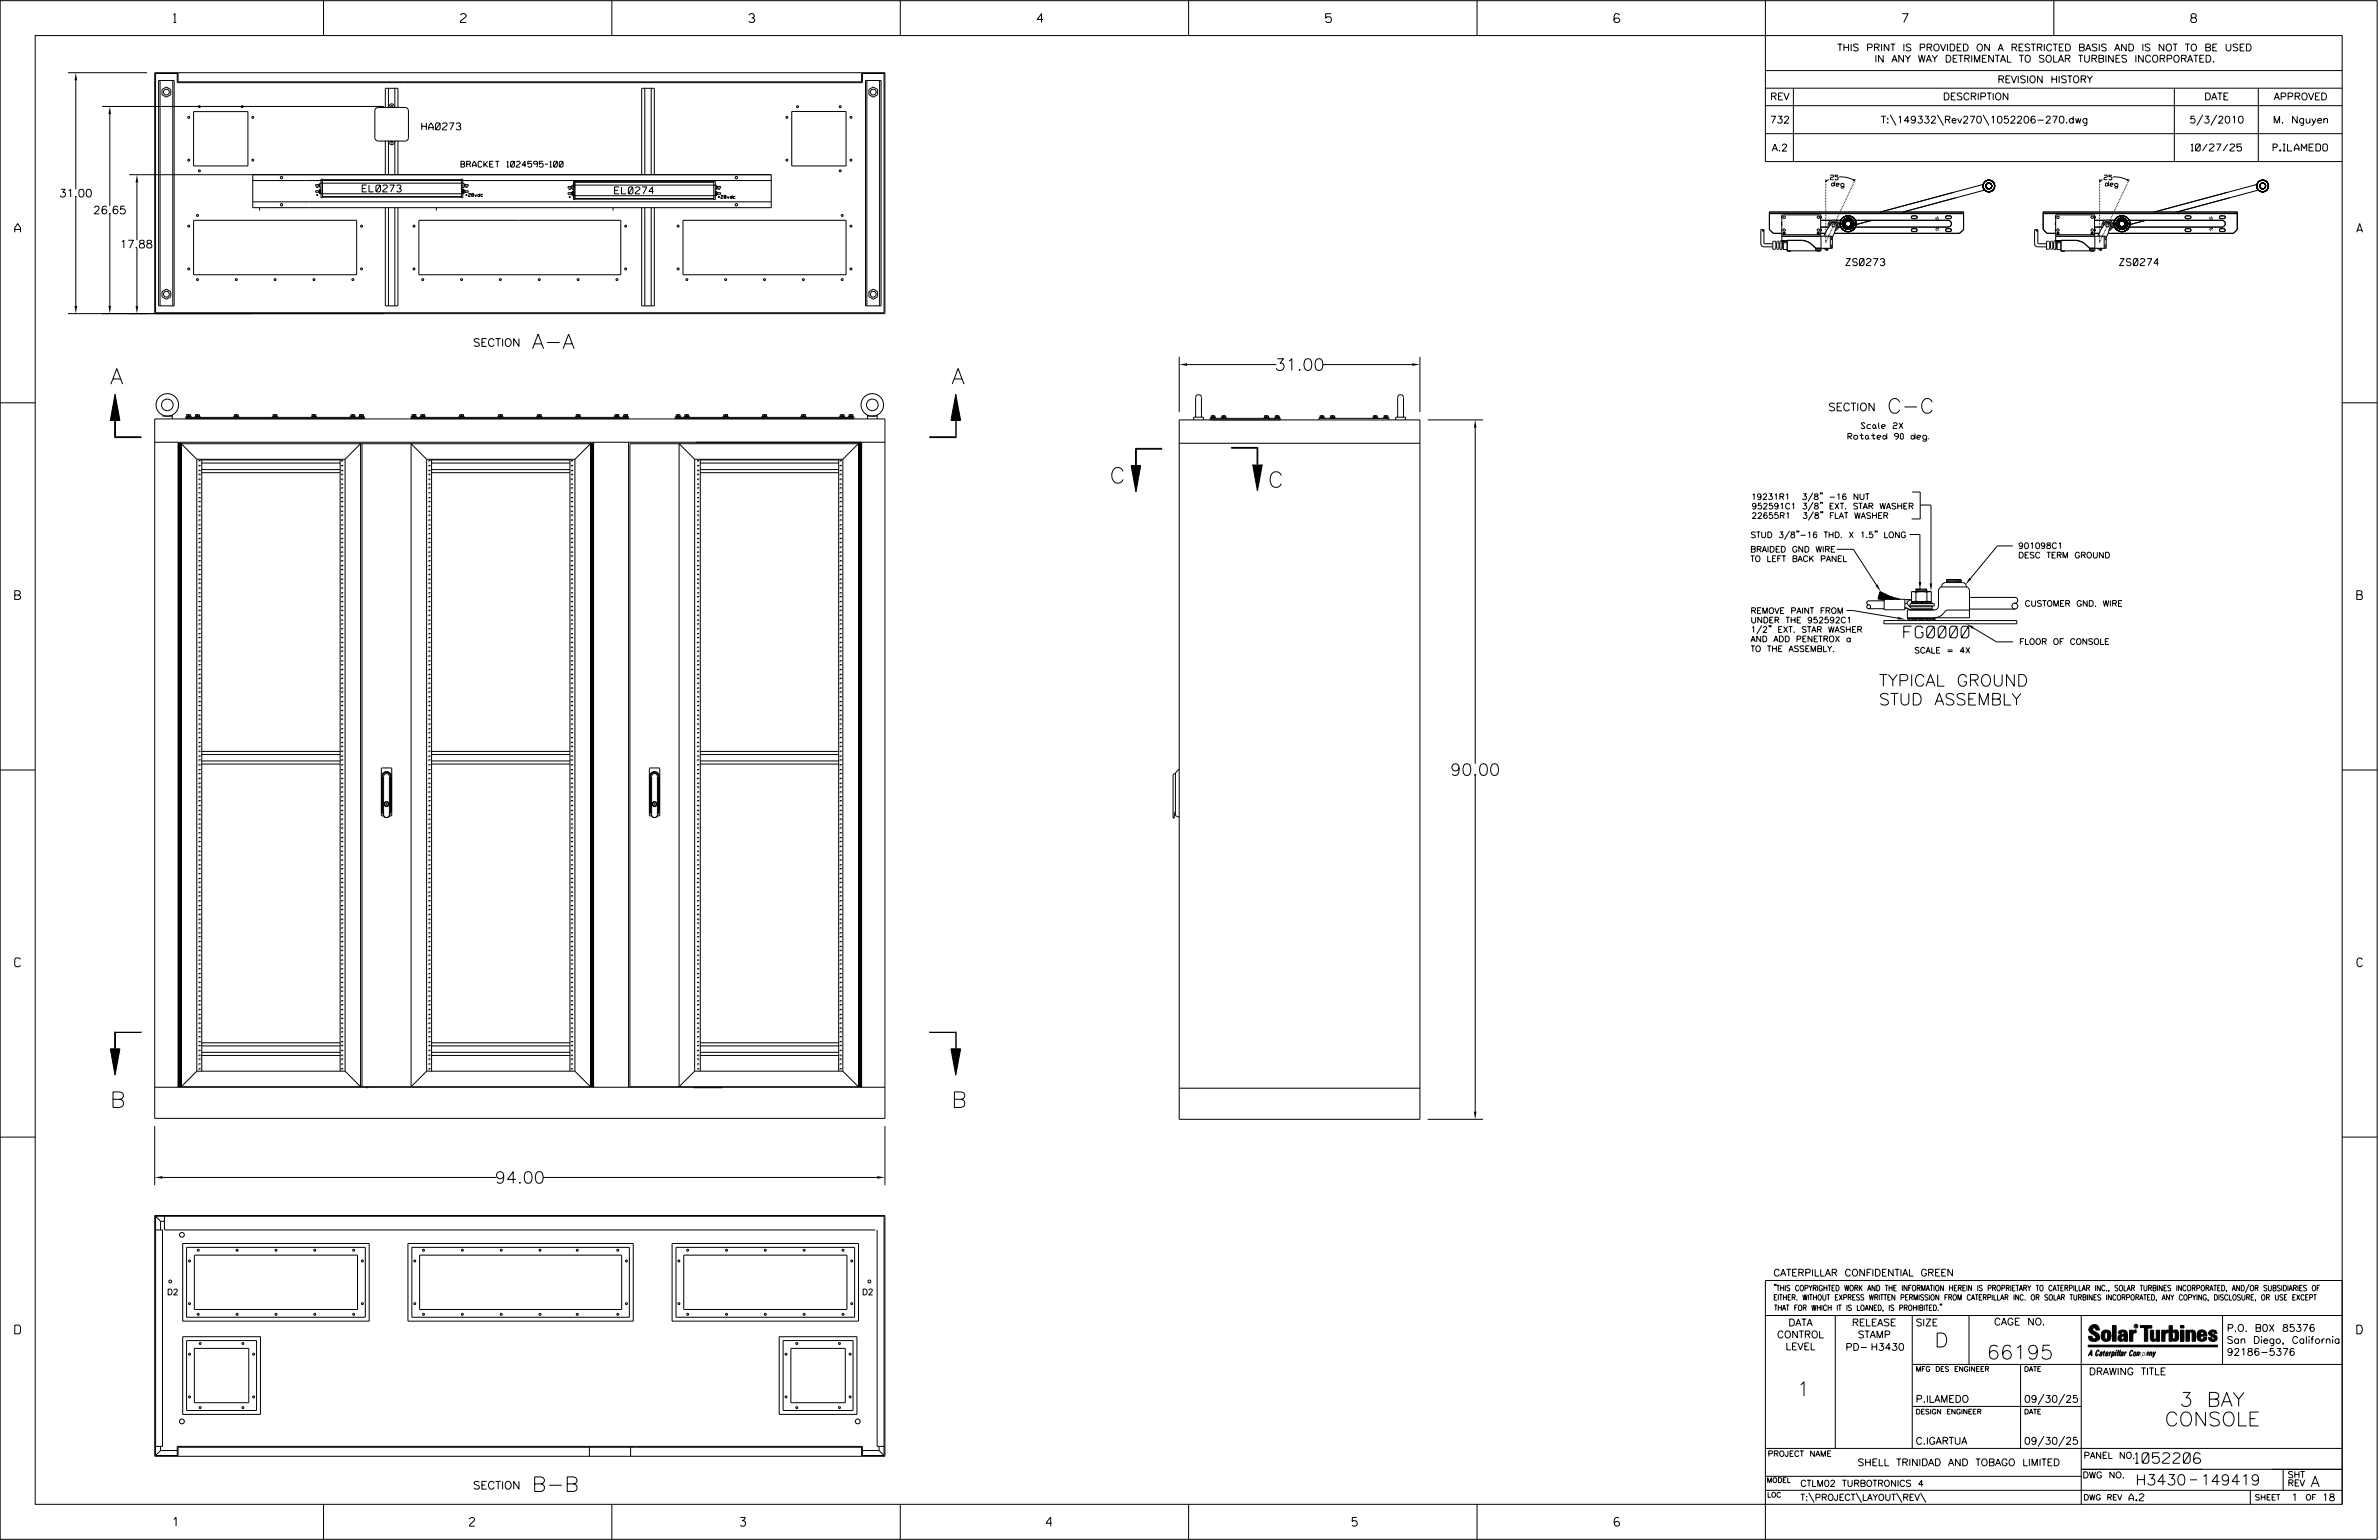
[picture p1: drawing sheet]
<svg xmlns="http://www.w3.org/2000/svg" width="864mm" height="559mm" viewBox="0 0 864 559" stroke-linecap="round" stroke-linejoin="round" font-family="sans-serif">
<defs><g id="words">
<g font-size="5.6">
<text x="40" y="139.4">A</text>
<text x="345.4" y="139.4">A</text>
<text x="402.8" y="175.3">C</text>
<text x="460.3" y="176.8">C</text>
<text x="40" y="401.9">B</text>
<text x="345.4" y="401.9">B</text>
</g>
<g font-size="5.3">
<text x="193.1" y="126.6">A-A</text>
<text x="685" y="149.9">C-C</text>
<text x="193.1" y="541.2">B-B</text>
</g>
<g font-size="5.1">
<text x="702.3" y="488.8">D</text>
<text x="721.2" y="493.2">66195</text>
<text x="652.2" y="506.5">1</text>
<text x="791.2" y="510.3">3 BAY</text>
<text x="785.8" y="517.4">CONSOLE</text>
</g>
<g font-size="4.2">
<text x="462.7" y="134.4">31.00</text>
<text x="691.1" y="231.5">FG0000</text>
<text x="682.1" y="249">TYPICAL GROUND</text>
<text x="682.1" y="255.8">STUD ASSEMBLY</text>
<text x="526.4" y="281.4">90.00</text>
<text x="179.6" y="429.4">94.00</text>
</g>
<g font-size="3.8">
<text x="775.1" y="531">1052206</text>
<text x="775.2" y="538.9">H3430</text>
<text x="798.8" y="538.9">149419</text>
<text x="838.8" y="539.5">A</text>
</g>
<g font-size="3.2">
<text x="63" y="8.2">1</text>
<text x="167.2" y="8.2">2</text>
<text x="271.8" y="8.2">3</text>
<text x="376.5" y="8.2">4</text>
<text x="481.2" y="8.2">5</text>
<text x="690.6" y="8.2">7</text>
<text x="795.3" y="8.2">8</text>
<text x="5.4" y="84.3">A</text>
<text x="855.5" y="84.3">A</text>
<text x="5.4" y="217.5">B</text>
<text x="855.6" y="217.5">B</text>
<text x="5.4" y="350.8">C</text>
<text x="855.6" y="350.8">C</text>
<text x="5.4" y="484">D</text>
<text x="855.6" y="484">D</text>
<text x="62.8" y="553.8">1</text>
<text x="170.4" y="553.8">2</text>
<text x="268.8" y="553.8">3</text>
<text x="379.8" y="553.8">4</text>
<text x="490.8" y="553.8">5</text>
<text x="585.9" y="553.8">6</text>
</g>
<g font-size="2.8">
<text x="21.5" y="71.5">31.00</text>
<text x="33.8" y="77.6">26.65</text>
<text x="43.5" y="90">17.88</text>
<text x="171.7" y="125.7">SECTION</text>
<text x="663.7" y="149.1">SECTION</text>
<text x="171.7" y="540.3">SECTION</text>
</g>
<g font-size="2.5">
<text x="666.9" y="18.5">THIS PRINT IS PROVIDED ON A RESTRICTED BASIS AND IS NOT TO BE USED</text>
<text x="680.5" y="22.6">IN ANY WAY DETRIMENTAL TO SOLAR TURBINES INCORPORATED.</text>
<text x="725.1" y="30">REVISION HISTORY</text>
<text x="642.6" y="36.3">REV</text>
<text x="705.3" y="36.3">DESCRIPTION</text>
<text x="800.2" y="36.3">DATE</text>
<text x="825.4" y="36.3">APPROVED</text>
<text x="153.1" y="47.1">HA0273</text>
<text x="642.5" y="44.7">732</text>
<text x="682.8" y="44.7">T:\149332\Rev270\1052206-270.dwg</text>
<text x="794.8" y="44.7">5/3/2010</text>
<text x="825.1" y="44.7">M. Nguyen</text>
<text x="643.2" y="54.8">A.2</text>
<text x="795.4" y="54.8">10/27/25</text>
<text x="825.1" y="54.8">P.ILAMEDO</text>
<text x="131.5" y="69.7">EL0273</text>
<text x="223.1" y="70.4">EL0274</text>
<text x="670" y="96.4">ZS0273</text>
<text x="769.4" y="96.4">ZS0274</text>
<text x="643.8" y="463">CATERPILLAR CONFIDENTIAL GREEN</text>
<text x="645.1" y="485.5">CONTROL</text>
<text x="649.2" y="481.1">DATA</text>
<text x="672.3" y="481.1">RELEASE</text>
<text x="674.4" y="485.5">STAMP</text>
<text x="695.4" y="481.1">SIZE</text>
<text x="723.8" y="480.8">CAGE NO.</text>
<text x="808.4" y="483.1">P.O. B0X 85376</text>
<text x="648.2" y="489.8">LEVEL</text>
<text x="669.9" y="490">PD- H3430</text>
<text x="808.4" y="487.5">San Diego, California</text>
<text x="808.4" y="491.8">92186-5376</text>
<text x="758.3" y="498.9">DRAWING TITLE</text>
<text x="695.4" y="508.9">P.ILAMEDO</text>
<text x="734.8" y="508.9">09/30/25</text>
<text x="695.4" y="524.1">C.IGARTUA</text>
<text x="734.8" y="524.1">09/30/25</text>
<text x="674.3" y="531.9">SHELL TRINIDAD AND TOBAGO LIMITED</text>
<text x="772.8" y="544.6">A.2</text>
<text x="831.8" y="544.6">1</text>
<text x="842.9" y="544.6">18</text>
</g>
<g font-size="2.3">
<text x="756.4" y="529.2">PANEL NO.</text>
<text x="653.5" y="539.4">CTLM02 TURBOTRONICS 4</text>
<text x="756" y="536.3">DWG NO.</text>
<text x="830.4" y="539.3">REV</text>
<text x="830.4" y="536.2">SHT</text>
<text x="653.5" y="544.5">T:\PROJECT\LAYOUT\REV\</text>
</g>
<g font-size="2.1">
<text x="167.3" y="60.6">BRACKET 1024595-100</text>
<text x="675.6" y="155.5">Scale 2X</text>
<text x="670.8" y="159.4">Rotated 90 deg.</text>
<text x="635.7" y="181.3">19231R1</text>
<text x="635.8" y="184.7">952591C1 3/8&quot; EXT. STAR WASHER</text>
<text x="654.3" y="181.3">3/8&quot; -16 NUT</text>
<text x="635.8" y="188.1">22655R1</text>
<text x="651.7" y="188.1">3/8&quot; FLAT WASHER</text>
<text x="635.5" y="195.1">STUD 3/8&quot;-16 THD. X 1.5&quot; LONG</text>
<text x="635.4" y="200.4">BRAIDED GND WIRE</text>
<text x="635.4" y="203.8">TO LEFT BACK PANEL</text>
<text x="732.6" y="202.5">DESC TERM GROUND</text>
<text x="732.6" y="199.1">901098C1</text>
<text x="735" y="220">CUSTOMER GND. WIRE</text>
<text x="635.5" y="222.6">REMOVE PAINT FROM</text>
<text x="635.5" y="226.1">UNDER THE 952592C1</text>
<text x="635.5" y="229.5">1/2&quot; EXT. STAR WASHER</text>
<text x="635.5" y="232.9">AND ADD PENETROX a</text>
<text x="733" y="233.9">FLOOR OF CONSOLE</text>
<text x="635.5" y="236.5">TO THE ASSEMBLY.</text>
<text x="694.9" y="237">SCALE = 4X</text>
<text x="60.6" y="469.8">D2</text>
<text x="312.9" y="469.8">D2</text>
</g>
<g font-size="2">
<text x="643.8" y="468.4">&quot;THIS COPYRIGHTED WORK AND THE INFORMATION HEREIN IS PROPRIETARY TO CATERPILLAR INC., SOLAR TURBINES INCORPORATED, AND/OR SUBSIDIARIES OF</text>
<text x="643.8" y="471.8">EITHER. WITHOUT EXPRESS WRITTEN PERMISSION FROM CATERPILLAR INC. OR SOLAR TURBINES INCORPORATED, ANY COPYING, DISCLOSURE, OR USE EXCEPT</text>
<text x="644" y="475.6">THAT FOR WHICH IT IS LOANED, IS PROHIBITED.&quot;</text>
<text x="641.7" y="528.5">PROJECT NAME</text>
<text x="756.3" y="544.3">DWG REV</text>
<text x="818.5" y="544.3">SHEET</text>
<text x="836.9" y="544.3">OF</text>
</g>
<g font-size="1.8">
<text x="695.4" y="497.6">MFG DES ENGINEER</text>
<text x="734.8" y="497.6">DATE</text>
<text x="695.4" y="513.1">DESIGN ENGINEER</text>
<text x="734.8" y="513.1">DATE</text>
<text x="641.3" y="538">MODEL</text>
<text x="641.5" y="543.3">LOC</text>
</g>
<g font-size="1.7">
<text x="664.4" y="65.2" transform="rotate(2 664.4 65.2)">2</text>
<text x="666.1" y="65.2" transform="rotate(2 666.1 65.2)">5</text>
<text x="763.8" y="65.2" transform="rotate(2 763.8 65.2)">2</text>
<text x="765.5" y="65.2" transform="rotate(2 765.5 65.2)">5</text>
<text x="664.9" y="67.5" transform="rotate(2 664.9 67.5)">d e g</text>
<text x="764.3" y="67.5" transform="rotate(2 764.3 67.5)">d e g</text>
</g>
<g font-size="1.1">
<text x="114.8" y="71.3">+</text>
<text x="114.8" y="68.6">-</text>
<text x="168.9" y="71.3">+28vdc</text>
<text x="169" y="68.6">-</text>
<text x="206.4" y="69.3">-</text>
<text x="260.6" y="69.3">-</text>
<text x="206.4" y="72">+</text>
<text x="260.6" y="72">+28vdc</text>
</g>
<text font-size=".9" x="775.1" y="481.7">R</text>
</g></defs>
<g fill="none" stroke="#000" stroke-width=".36">
<path d="M.1 .2h862.8v558.4h-862.8zM12.8 12.9h837.4v533h-837.4zM117.4 .2v12.7M222.1 .2v12.7M326.8 .2v12.7M431.5 .2v12.7M536.2 .2v12.7M587.9 5.5l-.5-.5h-1l-.5 1v1.7l.5 .4h1l.6-.4v-.6l-.6-.5h-1l-.5 .5M640.9 .2v58.4h209.3M745.6 .2v12.7M24.7 26.4h28.6M27.5 29.2v39.5"/>
<path d="M37 38.6h102.3M56.5 26.7h7.8v3.3h248.8v-3.3h7.8v86.8h-264.4zM57.6 29.2h5.6v81.8h-5.6zM58.1 29.2v81.8M58.8 32.5l1.6-.9 1.6 .9v1.9l-1.6 .9-1.6-.9zM62.7 29.2v81.8M64.6 26.4v3.3h248.2v-3.3M67.5 29.7v.3M136.5 39.4l.8-.4h9.7l.9 .4 .4 .9v9.6a1.21 1.21 0 0 1-1.3 1.3h-9.7l-.8-.4-.4-.9v-9.6zM139.9 38.9v-6.9h4.6v6.9M141 39l.4-.9 .8-.4 .6 .2 .6 1.1M141 32v6.9"/>
<path d="M143.3 32v6.9M234.1 32v31.4M236.4 32v31.4M314.2 29.2h5.6v81.8h-5.6zM314.7 29.2v81.8M315.4 32.5l1.6-.9 1.6 .9v1.9l-1.6 .9-1.6-.9zM319.3 29.2v81.8M640.9 25.6h209.3M640.9 32h209.3M640.9 38.3h209.3M651 32v26.6M789.3 32v26.6"/>
<path d="M819.8 32v26.6M39.9 41.5v33.3M70.3 40.5h19.7v19.7h-19.7zM139.9 51.1v12.3M141 51.2l.4 .9 .8 .4 .6-.2 .6-1.1M141 51.1v12.3M143.3 51.1v12.3M144.5 51.1v12.3M287.4 40.5h19.7v19.7h-19.7zM640.9 48.5h209.3M686.2 41.7l2.1 3.8M703.3 41.7l2.2 3.8"/>
<path d="M719.9 41.7l2.1 3.8M799.6 41.7l-2.1 3.8M804.7 41.7l-2.2 3.8M27.5 71.5v39.5M39.9 77.6v33.4M46.9 63.4h233.1v12h-188.2v-12M49.7 66.2v21M70.3 79.9h59.2v19.8h-59.2zM91.8 73.2h188.2M91.8 65.5h188.2M94.2 75.4v1M114.6 69.2h1.1v.6h-1.1z"/>
<path d="M114.6 67h1.1v.6h-1.1zM115.7 67.4l.3 .3M115.7 69.6l.3 .3M116 68.7v1.5h.5M116 66.8l-.3 .3 .3-.2M116 69.1l-.3 .3M116 69.1l-.3 .2M116.5 66.5h-.5v1.5h.5M116.5 65h.6v6.7h-.6zM116.5 70.3h51.5M116.5 66.5h51.5M117.1 71.5h50.4"/>
<path d="M117.1 71.3h50.4M117.1 65.2h50.4M117.1 65.4h50.4M139.9 75.4v35.6h4.6v-35.6M141 75.4v35.6M143.3 75.4v35.6M152 79.9h73.4v19.8h-73.4zM158.4 75.4v1M167.5 65h.5v6.7h-.5zM168 66.5h.5v1.5h-.5M168.5 68.7v1.5h-.5M168.5 66.8l.3 .3-.3-.2"/>
<path d="M168.5 69.1l.3 .2M168.5 69.1l.3 .3M168.8 67h1.2v.6h-1.2zM168.8 69.2h1.2v.6h-1.2zM168.8 67.4l-.3 .3M168.8 69.6l-.3 .3M206.2 67.7h1.1v.6h-1.1zM206.2 69.9h1.1v.6h-1.1zM207.3 70.4l.4 .2M207.3 70.3l.4 .3M207.7 69.4v1.5h.5M207.7 67.6l-.4 .2"/>
<path d="M207.7 68.3l-.4-.2 .4 .3M207.7 67.5l-.4 .2M207.7 69.9l-.4 .1M207.7 69.8l-.4 .2M208.2 67.2h-.5v1.5h.5M208.2 71h51.4M208.2 67.2h51.4M208.2 65.7h.5v6.7h-.5zM208.7 72.2h50.4M208.7 72h50.4M208.7 65.9h50.4M208.7 66.1h50.4"/>
<path d="M222.5 75.4v1M232.9 63.4v-31.4h4.6v31.4M232.9 75.4v35.6h4.6v-35.6M234.1 75.4v35.6M236.4 75.4v35.6M247.9 79.9h59.2v19.8h-59.2zM259.1 65.7h.5v6.7h-.5zM259.6 67.2h.5v1.5h-.5M260.1 69.4v1.5h-.5M260.1 67.6l.4 .2M260.1 68.3l.4-.1-.4 .2M260.1 67.5l.4 .2"/>
<path d="M260.1 69.8l.4 .2M260.5 67.7h1.1v.6h-1.1zM260.5 69.9h1.1v.6h-1.1zM260.5 70.4l-.4 .2M260.5 70.3l-.4 .3M642.3 77.5h70.5M646.8 78.5v.7M660.9 78.4l.3 .4-.3 .5M660.9 79.9h3.9M662.7 65.9l.5-.2-.3-.3-.2 .5M662.8 65.1v.3M662.8 65.7v.2"/>
<path d="M662.8 66.2v.3M662.8 66.8v.3M662.8 67.3v.3M662.8 67.9v.3M662.8 68.5v.3M662.8 69v.3M662.8 69.6v.3M662.8 70.2v.2M662.8 70.7v.3M662.8 71.3v.3M662.8 71.9v.2M662.8 72.4v.3"/>
<path d="M662.8 73v.3M662.8 73.6v.2M662.8 74.1v.3M662.8 74.7v.3M662.8 75.2v.3M662.8 75.8v.3M662.8 76.4v.3M662.8 76.9v.3M662.8 77.5v.3M662.8 78.1v.3M662.8 78.6v.3M662.8 79.2v.3"/>
<path d="M662.8 79.8v.2M663.9 65.2l-1.2 .6M666.4 79.9h1.9M666.5 80l-.1 .2M666.8 79.4l-.2 .3M667 79l-.1 .2M667.2 78.4l-.1 .3M667.5 77.9l-.1 .3M667.6 64.2a10.1 10.1 0 0 1 5.6 1.3M667.7 77.4l-.1 .2M668 76.9l-.2 .3M668.2 76.4l-.1 .3"/>
<path d="M668.4 75.9l-.1 .2M668.7 75.4l-.1 .2M668.9 74.9l-.1 .2M669.2 74.3l-.2 .3M669.4 73.8l-.1 .3M669.6 73.3l-.1 .3M669.7 79.9l-.1 .2M669.8 79.3a2.12 2.12 0 0 0-1 2.4 2.12 2.12 0 0 0 2.1 1.6M669.8 79.3l.2 .5M669.9 72.8l-.1 .3M670 79.8a1.67 1.67 0 0 0-.7 1.8 1.67 1.67 0 0 0 1.5 1.2M670.1 79.8l-.2 .1"/>
<path d="M670.1 72.3l-.1 .3M670.2 79.6l-.2 .1M670.4 71.8l-.2 .2M670.6 71.3l-.1 .2M670.6 79.6l-.3 .1M670.7 79.5h-.2M670.8 70.8l-.1 .2M670.9 79.1l-1.1 .2M670.9 79.1l.1 .4M670.9 79.1a2.12 2.12 0 0 1 2 1.5 2.12 2.12 0 0 1-1 2.4M670.9 79.6h.3M671 79.5h.3"/>
<path d="M671 79.5a1.67 1.67 0 0 1 1.5 1.2 1.67 1.67 0 0 1-.7 1.9M671.1 70.3l-.1 .2M671.3 69.7l-.1 .3M671.4 79.7l.3 .1M671.6 79.6l.2 .1M671.6 69.3l-.2 .2M671.8 68.7l-.1 .3M671.9 79.9l.2 .3M672 68.2l-.1 .3M672 79.9l.2 .2M672.3 67.7l-.1 .3M672.5 67.2l-.1 .3"/>
<path d="M672.8 66.7l-.2 .3M673 65.1l.3 .4h-.5zM673 66.2l-.1 .2M673.3 65.7l-.2 .2M673.5 79.9h33.6a1.23 1.23 0 0 1 1.3 1.3 1.23 1.23 0 0 1-1.3 1.2h-33.6M673.5 65.1l-.1 .3M679.6 79.9l-5.8 1.6M690.8 76.9l29.4-7.9-.6-2-37 9.9M694.1 78.4h1.6l.2 .7-.5 .2h-1.3l-.3-.5zM702.6 79.3l.1 .3M702.9 79.8h.3M702.9 78.8l-.2 .2"/>
<path d="M703.1 79.5h.2M703.1 79l-.2 .3M703.2 78.7l.3 .1M703.3 79l.2 .3M703.7 79.6l-.2 .2M703.7 79l.1 .3M706.3 78.6l1.5-.3 .6 .5-.3 .5h-1.3l-.5-.2zM741.7 77.5h70.5M746.2 78.5v.7M760.3 79.9h3.9M760.3 78.4l.4 .4-.4 .5M762.2 65.1v.3"/>
<path d="M762.2 65.7v.2M762.2 66.2v.3M762.2 66.8v.3M762.2 67.3v.3M762.2 67.9v.3M762.2 68.5v.3M762.2 69v.3M762.2 69.6v.3M762.2 70.2v.2M762.2 70.7v.3M762.2 71.3v.3M762.2 71.9v.2"/>
<path d="M762.2 72.4v.3M762.2 73v.3M762.2 73.6v.2M762.2 74.1v.3M762.2 74.7v.3M762.2 75.2v.3M762.2 75.8v.3M762.2 76.4v.3M762.2 76.9v.3M762.2 77.5v.3M762.2 78.1v.3M762.2 78.6v.3"/>
<path d="M762.2 79.2v.3M762.2 79.8v.2M762.3 65.4l.3 .3-.5 .2zM763.3 65.2l-1.2 .6M765.8 79.9h1.9M765.9 80l-.1 .2M766.2 79.4l-.1 .3M766.4 79l-.1 .2M766.7 78.4l-.2 .3M766.9 77.9l-.1 .3M767 64.2a10.2 10.2 0 0 1 5.7 1.3M767.1 77.4l-.1 .2"/>
<path d="M767.4 76.9l-.1 .3M767.6 76.4l-.1 .3M767.9 75.9l-.2 .2M768.1 75.4l-.1 .2M768.3 74.9l-.1 .2M768.6 74.3l-.1 .3M768.8 73.8l-.1 .3M769.1 73.3l-.2 .3M769.1 79.9l-.2 .2M769.2 79.3a2.12 2.12 0 0 0-1 2.4 2.12 2.12 0 0 0 2.1 1.6M769.2 79.3l.1 .5a1.68 1.68 0 0 0-.6 1.8 1.68 1.68 0 0 0 1.5 1.2l.1 .5M769.3 72.8l-.1 .3"/>
<path d="M769.5 72.3l-.1 .3M769.5 79.8l-.2 .1M769.6 79.6l-.2 .1M769.8 71.8l-.1 .2M770 71.3l-.1 .2M770 79.6l-.2 .1M770.1 79.5h-.2M770.3 70.8l-.2 .2M770.3 79.1a2.12 2.12 0 0 1 2 1.5 2.12 2.12 0 0 1-1 2.4M770.3 79.1l-1.1 .2M770.3 79.1l.1 .4M770.3 79.6h.3"/>
<path d="M770.4 79.5a1.68 1.68 0 0 1 1.5 1.2 1.68 1.68 0 0 1-.7 1.9M770.4 79.5h.3M770.5 70.3l-.1 .2M770.7 69.7l-.1 .3M770.8 79.7l.3 .1M771 79.6l.2 .1M771 69.3l-.1 .2M771.2 68.7l-.1 .3M771.3 79.9l.2 .3M771.4 79.9l.2 .2M771.5 68.2l-.2 .3M771.7 67.7l-.1 .3"/>
<path d="M771.9 67.2l-.1 .3M772.2 66.7l-.1 .3M772.3 65.1l-.1 .4M772.4 65.1l.3 .4h-.5M772.4 66.2l-.1 .2M772.7 65.7l-.2 .2M772.9 79.9h33.7a1.23 1.23 0 0 1 1.2 1.3 1.23 1.23 0 0 1-1.2 1.2h-33.7M772.9 65.1l-.1 .3M779 79.9l-5.9 1.6M790.2 76.9l29.4-7.9-.6-2-37 9.9M793.3 78.6l1.5-.3 .5 .5-.2 .5h-1.4l-.4-.2zM802 79.3l.1 .3"/>
<path d="M802.3 79.8h.3M802.3 78.8l-.2 .2M802.5 79.5h.2M802.5 79l-.2 .3M802.6 78.7l.3 .1M802.7 79l.2 .3M803.1 79.6l-.2 .2M803.1 79l.1 .3M805.7 78.6l1.6-.3 .5 .5-.3 .5h-1.3l-.5-.2zM49.7 90v21M639.7 83.5l.1 .1M639.7 83.6l-.3-.3-.2 .1v5l.2 .7 .9 .5h3.2"/>
<path d="M640.3 83.6l.1 4.7 3.1 .1M644.7 88.2v1.6M644.9 88.2v1.6M645.8 88.2v1.6M646.1 88.2v1.6M646.8 80.6v1.1M646.8 83.1v.8M646.8 84.7h-3.1l-1.4-1.4v-6.4h70.5v6.4l-1.4 1.4h-45.5M646.8 85.7h18.4v4.4h-6.1M646.8 85.2h14.1M646.9 88v-.4h1.6v.4M646.9 88l.3 .1"/>
<path d="M646.9 88.2v1.6M647 87.4v.2M647.2 88.2v1.6M647.2 88.1l-.3 .1-.4-.8-.6 .9-.5-.8-.6 .8-.3-.7h-1v2.8h1l.3-.7 .6 .8 .5-.8 .4 .8h.3l.4-.8 .3 .9M647.3 85.2v-.9h.8v.9M647.3 84.6h.6M647.3 84.5h.6M647.3 85h.6M647.3 84.8h.6M647.3 90.6h1.5M647.3 88.2v2.4M647.5 84.9h.3"/>
<path d="M647.7 87.4l-.3 .2M647.8 87.4l-.3 .2M648.4 87.4v.2M648.5 88l-.7 .2-.2-.3v.3l-.4-.1M648.7 91l.1 .1M648.8 91v.1M648.8 91.1l.2 .1M648.8 87.3h5.2l1.7 .3a7.6 7.6 0 0 1 3.4 2.5M649 91.2h.9M650.1 91.1l-.3 .1M650.1 91l-.1 .1M650.1 91v.1"/>
<path d="M659.1 90.1v.9M659.2 90.1a8 8 0 0 0-3.4-2.6l-1.7-.3h-5.3v3.8M659.2 90.3h1.7v.4l-.7 .1-.2-.2v.2h-.4l-.4-.1zM659.4 90.1v.2M659.4 91h1.4M659.7 85.2v-.9h.7v.9M659.7 85h.6M659.7 84.8h.6M659.8 84.6h.6M659.8 84.5h.6M659.9 84.9h.3M660.2 90.1l-.4 .2"/>
<path d="M660.8 90.1v.2M660.9 84.7h1.7M660.9 90.7h.1M660.9 83l.3 .5-.3 .5M660.9 82.4h2.8M660.9 85.7v-7.7h-14.1v9.4h2M661 85.8v5.2h-12.2M661.8 90.1l1.6 .7M662.6 90.4l.8 .4M662.7 90.3l.7 .4-.7-.4M662.7 90.2l.8 .4-.8-.4M662.7 90.1l.8 .4"/>
<path d="M662.8 90.1l-.2 .4 .7 .3 .3-.7M662.8 80.3v.3M662.8 80.9v.3M662.8 81.5v.2M662.8 82v.3M662.8 82.6v.3M662.8 83.1v.3M662.8 83.7v.3M662.8 84.3v.3M662.8 84.8v.3M662.8 85.4v.3M662.8 86v.3"/>
<path d="M662.8 86.5v.3M662.8 87.1v.3M662.8 90.1l.7 .4M662.9 87.6l-.1 .3v-.2M662.9 90.1l.7 .3-.6-.3M663.2 87.1l-.2 .2M663.2 90.1l.4 .2M663.4 86.6l-.1 .3M663.5 90.1l.1 .1-.3-.1M663.6 85.7l.2-.3 .1 .3M663.6 86.1l-.1 .2M663.8 82.5a1.99 1.99 0 0 1 1.1-2.6 1.99 1.99 0 0 1 2.6 1.2 1.99 1.99 0 0 1-1.3 2.6"/>
<path d="M663.9 85.6l-.1 .2M664.1 85.1l-.1 .2M664.4 81.2h.1M664.4 84.6l-.2 .2M664.4 85.8v4.3M664.6 84l-.1 .3M664.8 85.7v1.2h.4M664.8 81l-.3-.4-.2 .2-.3 .9h.4M664.8 83.5l-.1 .3M665.1 83l-.1 .3M665.2 88.9h-.4v1.2M665.3 82.5l-.1 .3"/>
<path d="M665.6 80.4h.1M665.6 82l-.2 .3M665.8 81.5l-.1 .2M665.9 80.7l.2-.4-.7-.1-.6 .2 .3 .4M665.9 84.6l.7-2.5a1.04 1.04 0 0 0-.5-1.3 1.04 1.04 0 0 0-1.4 .4l-1.5 2.2-1.1 2.3M665.9 84.6l-.7 1.6M666 81l-.1 .2M666.2 80.9l.2-.5 .5 .4 .2 .6-.5 .1M666.3 80.5l-.1 .2M666.3 83v.1M666.6 81.8h.6l-.1 .3-.5 .8-.1-.3M666.8 80.9h.1"/>
<path d="M667 82.3h.1M667.5 82.4h.8M669.2 81.4l.1 .3M669.2 80.9v.3M669.3 81.2v.2M669.4 82l.2 .2M669.4 80.4l-.1 .2M669.4 81.7l.1 .3M669.4 80.6l-.1 .3M669.7 82.2l.2 .2M669.7 80.2l-.2 .2M669.7 82.4l.3 .2"/>
<path d="M670.1 82.5l.2 .2M670.2 82.7l.3 .1M670.6 82.7h.3M670.7 82.8h.3M670.8 82.8l.1 .5M671.4 82.7h-.2M671.6 82.7l-.3 .1M671.8 82.6l.1 .4M671.9 82.4l-.2 .1M671.9 83l-1 .3M672 82.4l-.2 .2M672.3 82l-.2 .2"/>
<path d="M672.3 80.4l.1 .2M672.4 82l-.2 .2M672.4 80.4l.1 .2M672.4 80.9l.1 .3M672.4 81.4v.3M672.6 80.9v.3M672.6 81.4l-.1 .3M694.1 83h1.6l.2 .8-.5 .2h-1.3l-.3-.5zM702.6 83l.1 .3M702.9 83.5l.3 .1M702.9 82.6l-.2 .2M703.1 83.3h.2"/>
<path d="M703.1 82.8l-.2 .2M703.2 82.5l.3 .1M703.3 82.8l.2 .2M703.7 83.3l-.2 .2M703.7 82.8l.1 .2M706.3 83.2l1.5-.2 .6 .5-.3 .5h-1.3l-.5-.2zM739.1 83.5l.1 .1M739.1 83.6l-.2-.3-.3 .3v4.8l.2 .7 .9 .5h3.2M739.7 83.6l.1 4.7 3.1 .1M744.1 88.2v1.6M744.4 88.2v1.6M745.2 88.2v1.6"/>
<path d="M745.5 88.2v1.6M745.9 90.6h.1M745.9 87.4h.1M745.9 87.4l-.6 .9-.4-.8-.4 .1-.3 .7-.4-.7h-.9v2.8h.9l.4-.7 .3 .7 .4 .1 .4-.8 .6 .9M745.9 90.6l.5-.9 .3 .9M745.9 87.4l.4 .8 .3-.1M746.2 80.6v1.1M746.2 83.1v.8M746.2 85.7l18.4 .1v4.3h-6.1M746.2 84.7h-3.1l-1.4-1.4v-6.4h70.5v6.4l-1.4 1.4h-45.6M746.2 88v-.4h1.7v.4M746.2 85.2h14.1"/>
<path d="M746.3 88l.3 .1M746.3 88.2v1.6M746.4 87.4v.2M746.6 88.2v1.6M746.7 85.2v-.9h.7v.9M746.7 85h.6M746.7 84.8h.6M746.7 88.2v2.4M746.7 84.6h.7M746.7 84.5h.7M746.7 90.6h1.5M746.9 84.9h.3"/>
<path d="M747.1 87.4l-.3 .2M747.2 87.4l-.3 .2M747.8 87.4v.2M747.9 88l-.7 .2-.2-.3v.3l-.4-.1M748.1 91l.3 .2M748.1 91l.1 .1M748.2 87.3h5.3l1.6 .3a7.7 7.7 0 0 1 3.4 2.5M749.5 91l-1.1 .2M758.5 90.1v.9M758.6 90.1a8.2 8.2 0 0 0-3.4-2.6l-1.7-.3h-5.4l.1 3.8M758.6 90.7h.1M758.6 90.7v-.4h1.7v.4"/>
<path d="M758.8 90.1v.2M758.9 91h1.3M759.1 85.2v-.9h.7v.9M759.1 84.6h.6M759.1 84.5h.6M759.1 85h.6M759.1 84.8h.6M759.3 84.9h.3M759.6 90.1l-.4 .2M760.2 90.1v.2M760.3 90.7h-1.7M760.3 90.7h.1"/>
<path d="M760.3 84.7h1.7M760.3 83l.4 .5-.4 .5M760.3 82.4h2.8M760.3 85.7v-7.7h-14.1v9.4h1.9M760.4 85.8v5.2h-12.3M761.2 90.1l1.6 .7M761.5 85.7l1.1-2.3 1.5-2.2a1.06 1.06 0 0 1 1.4-.4 1.06 1.06 0 0 1 .5 1.3l-1.4 4.1M762.1 90.3l.7 .4M762.1 90.2l.8 .4M762.2 80.3v.3M762.2 80.9v.3M762.2 81.5v.2"/>
<path d="M762.2 82v.3M762.2 82.6v.3M762.2 83.1v.3M762.2 83.7v.3M762.2 84.3v.3M762.2 84.8v.3M762.2 85.4v.3M762.2 86v.3M762.2 86.5v.3M762.2 87.1v.3M762.3 90.1l.7 .3-.5-.3M762.3 87.6l-.1 .3v-.2"/>
<path d="M762.6 87.1l-.2 .2M762.6 90.1l.4 .2M762.8 86.6l-.1 .3M762.8 90.7l-.8-.4 .8 .5M762.8 90.1l.3 .1-.4-.1M762.9 90.5l-.7-.4-.2 .4 .7 .4M763 90.1h.1M763 85.7l.1-.3 .2 .3M763 86.1l-.1 .2M763.1 90.1l-.4 .8M763.2 82.5a2 2 0 0 1 1.1-2.6 2 2 0 0 1 2.6 1.2 2 2 0 0 1-1.3 2.6M763.3 85.6l-.1 .2"/>
<path d="M763.5 85.1l-.1 .2M763.8 81.2h.1M763.8 84.6l-.1 .2M763.8 85.8v4.3M764 84l-.1 .3M764.2 85.7v1.2h.4M764.2 81l-.3-.4-.2 .2-.3 .9h.3M764.3 83.5l-.2 .3M764.5 83l-.1 .3M764.6 88.9h-.4v1.2M764.7 82.5l-.1 .3M764.9 80.4h.1"/>
<path d="M765 82l-.1 .3M765.2 81.5l-.1 .2M765.2 80.7l.3-.4-.7-.1-.6 .2 .3 .4M765.5 81l-.2 .2M765.6 80.9l.2-.5 .5 .4 .2 .6-.5 .1M765.7 80.5l-.1 .2M765.7 83v.1M766.1 81.8h.5l-.1 .3-.4 .8-.3-.3M766.2 80.9h.1M766.4 82.3h.1M766.9 82.4h.8M768.6 81.4l.1 .3"/>
<path d="M768.6 80.9v.3M768.7 81.2v.2M768.8 82l.1 .2M768.8 80.4l-.1 .2M768.8 81.7l.1 .3M768.8 80.6l-.1 .3M769.1 82.2l.2 .2M769.1 80.2l-.2 .2M769.1 82.4l.3 .2M769.5 82.5l.3 .2M769.6 82.7l.3 .1M770 82.7h.3"/>
<path d="M770.1 82.8h.3M770.8 82.7h-.2M771 82.7l-.3 .1M771.2 82.6l.1 .4M771.3 82.4l-.2 .1M771.3 83l-1 .3M771.4 82.4l-.2 .2M771.7 82l-.2 .2M771.7 80.4l.1 .2M771.8 80.4l.1 .2M771.8 82l-.2 .2M771.8 81.4v.3"/>
<path d="M771.8 80.9l.1 .3M771.9 81.4v.3M771.9 80.9l.1 .3M793.3 83.2l1.5-.2 .5 .5-.2 .5h-1.4l-.4-.2zM802 83l.1 .3M802.3 83.5l.3 .1M802.3 82.6l-.2 .2M802.5 83.3h.2M802.5 82.8l-.2 .2M802.6 82.5l.3 .1M802.7 82.8l.2 .2M803.1 83.3l-.2 .2"/>
<path d="M803.1 82.8l.1 .2M805.7 83.2l1.6-.2 .5 .5-.3 .5h-1.3l-.5-.2zM24.7 113.8h296.5v-87.4h-265v87.4M58.8 105.8l1.6-.9 1.6 .9v1.9l-1.6 .9-1.6-.9zM315.4 105.8l1.6-.9 1.6 .9v1.9l-1.6 .9-1.6-.9zM428.1 129.5v20M430.9 132.3h32.4M480.2 132.3h32.5M515.4 129.5v20M.1 146.2h12.7M41.6 152.6v6.2h9.7v-.3h-9.4v-5.9M41.6 158.6h9.7"/>
<path d="M41.8 152.6v6.2M41.8 143l1.7 9.6h-3.5zM56.2 152h265v253.8h-265zM59 151h3.5M62.5 150.6v1.4M67.5 151.4h64.8M67.5 151.9h64.8M67.8 150.6h.1M67.8 150.5v.7M67.8 150.6h.7M67.8 151h1.4zM68.1 150.5h.8"/>
<path d="M68.5 150.6l.7-.1v.7M68.5 150.5v.5M68.6 151l-.3 .2M69.6 151.4v-.2h-2.1v.8M70.7 151.4v-.2h2.1v.2M71 150.6h.1M71 151h1.4zM71.3 150.5h.8M71.7 150.6l.7-.1v.7M71.7 150.6l-.7-.1v.7M71.7 150.5v.5M71.8 151l-.3 .2"/>
<path d="M84.7 151.4v-.2h2.1v.2M85.1 151h1.4zM85.4 150.5h.8M85.8 150.6l-.7-.1v.7M85.8 150.6l.7-.1v.7M85.8 150.5v.5M85.9 151l-.3 .2M98.8 151.4v-.2h2.1v.2M99.2 151h1.4zM99.2 150.6h.7M99.2 150.6h.1M99.2 150.5v.7"/>
<path d="M99.5 150.5h.8M99.9 150.6l.7-.1v.7M99.9 150.5v.5M100 151l-.3 .2M112.9 151.4v-.2h2.1v.2M113.3 150.6h.1M113.3 150.5v.7M113.3 151h1.4zM113.3 150.6h.7M113.6 150.5h.8M114 150.6l.7-.1v.7M114 150.5v.5"/>
<path d="M114.1 151l-.3 .2M127 151.4v-.2h2.2v.2M127.4 151h1.4zM127.7 150.5h.8M128.1 150.6l-.7-.1v.7M128.1 150.6l.7-.1v.7M128.1 150.5v.5M128.2 151l-.3 .2M130.2 151.4v-.2h2.1v.8M130.5 151h1.4zM130.5 150.6h.7M130.5 150.6h.1"/>
<path d="M130.5 150.5v.7M130.8 150.5h.9M131.2 150.6l.7-.1v.7M131.2 150.5v.5M131.3 151l-.3 .2M149.2 151.4h79M149.2 151.9h79M149.5 151h1.5zM149.8 150.5h.9M150.1 151l.4 .2M150.2 150.6h.8M150.2 150.6l-.7-.1v.7"/>
<path d="M150.2 150.5v.5M151 150.6h.1M151 150.5v.7M151.3 151.4v-.2h-2.1v.8M152.8 151h1.4zM153.1 150.5h.8M153.4 151l.3 .2M153.5 150.6l-.7-.1v.7M153.5 150.6h.7M153.5 150.5v.5M154.2 150.6h.1M154.2 150.5v.7"/>
<path d="M154.5 151.2h-2.1v.2M166.5 151.4v-.2h2.1v.2M166.8 151h1.4zM167.1 150.5h.8M167.4 151l.3 .2M167.5 150.6l.7-.1v.7M167.5 150.6l-.7-.1v.7M167.5 150.5v.5M168.2 150.6h.1M180.6 151.2h2.1v.2M180.9 151h1.5zM181.2 150.5h.8"/>
<path d="M181.5 151l.3 .2-.2-.2M181.6 150.6h.8M181.6 150.6l-.7-.1v.7M181.6 150.5v.5M182.3 150.6h.1M182.4 150.5v.7M194.7 151.4v-.2h2.1v.2M195.1 151h1.4zM195.3 150.5h.8M195.6 151l.3 .2-.2-.2M195.8 150.6l.6-.1 .1 .7M195.8 150.6l-.7-.1v.7"/>
<path d="M195.8 150.5v.5M196.4 150.6h.1M208.8 151.4v-.2h2.1v.2M209.1 151h1.5h-1.4M209.1 150.6h.8M209.2 150.5v.7M209.4 150.5h.9M209.7 151l.3 .2M209.9 150.6h.7M209.9 150.5v.5M210.5 150.6h.1M210.6 150.5v.7"/>
<path d="M222.8 151.4v-.2h2.2v.2M223.2 151h1.4zM223.5 150.5h.8M223.8 151l.3 .2M223.9 150.6l-.7-.1v.7M223.9 150.6h.7M223.9 150.5v.5M224.6 150.6h.1M224.6 150.5v.7M226.1 151.4v-.2h2.1v.8M226.4 151h1.4zM226.7 150.5h.8"/>
<path d="M227 151l.3 .2M227.1 150.6h.7M227.1 150.6l-.7-.1v.7M227.1 150.5v.5M227.8 150.6h.1M227.8 150.5v.7M245.1 151.4h64.9M245.1 151.9h64.9M245.5 151h1.4zM245.8 150.5h.8M246.1 151l.3 .2M246.2 150.6l-.7-.1v.7"/>
<path d="M246.2 150.6l.7-.1v.7M246.2 150.5v.5M247.2 151.4v-.2h-2.1v.8M248.2 151.4v-.2h2.2v.2M248.6 151h1.4zM248.9 150.5h.8M249.2 151l.3 .2M249.3 150.6l.7-.1v.7M249.3 150.6l-.7-.1v.7M249.3 150.5v.5M262.4 151.4v-.2h2.1v.2M262.7 151h1.4z"/>
<path d="M263 150.5h.8M263.3 151l.3 .2M263.4 150.6h.7M263.4 150.6l-.7-.1v.7M263.4 150.5v.5M264.1 150.6h.1M264.1 150.5v.7M276.5 151.4v-.2h2.1v.2M276.8 151h1.4zM277.1 150.5h.9M277.5 151l.2 .2M277.5 150.6h.7"/>
<path d="M277.5 150.6l-.7-.1v.7M277.5 150.5v.5M278.2 150.6h.1M278.2 150.5v.7M290.6 151.4v-.2h2.1v.2M290.9 151h1.4zM291.2 150.5h.8M291.5 151l.3 .2M291.6 151l.3 .2M291.6 150.6h.7M291.6 150.6l-.7-.1v.7M291.6 150.5v.5"/>
<path d="M292.3 150.6h.1M292.3 150.5v.7M304.7 151.4v-.2h2.1v.2M305 151h1.4zM305.3 150.5h.8M305.6 151l.3 .2M305.7 150.6l.7-.1v.7M305.7 150.6l-.7-.1v.7M305.7 150.5v.5M307.8 151.4v-.2h2.2v.8M308.2 151h1.4zM308.5 150.5h.8"/>
<path d="M308.8 151l.3 .2M308.9 150.6h.7M308.9 150.6l-.7-.1v.7M308.9 150.5v.5M309.6 150.6h.1M309.6 150.5v.7M314.9 150.6v1.4M314.9 151h3.5M318.4 150.6v1.4M337.5 158.6h9.6M347 143l1.7 9.6h-3.5zM347 152.6v6.2"/>
<path d="M347.1 152.6v6.2h-9.6v-.3h9.3M428.1 152.4h87.3v253.8h-87.3zM433.3 152.4v-1h3.5v1M434 151.4v-7.1a1.06 1.06 0 0 1 1.1-1.1 1.06 1.06 0 0 1 1 1.1v7.1M439.3 151.8h25.4M439.7 150.9h.1M439.7 151.3h1.4zM439.7 150.9h.7M439.7 150.9v.7M439.9 150.9h.9M440.4 150.9h.7v.7M440.4 150.9v.4"/>
<path d="M440.4 151.4l-.2 .2M440.5 151.4l-.3 .2M441.4 151.8l-2.1-.2v.8M443.2 151.8h2.1M443.5 151.3l1.5 .1zM443.9 150.9h.8M444.3 150.9h.7v.7M444.3 150.9h-.8v.7M444.3 150.9v.4M444.4 151.4l-.3 .2M458.7 151.8h2.1M459 150.9h.1"/>
<path d="M459.1 151.3h1.4zM459.1 150.9h.7M459.1 150.9v.7M459.4 150.9h.8M459.8 150.9h.7v.7M459.8 150.9v.4M459.9 151.4l-.3 .2M462.6 151.6h2.1v.8M462.9 150.9h.1M463 151.3h1.4zM463 150.9h.7M463 150.9v.7"/>
<path d="M463.2 150.9h.8M463.7 150.9h.7v.7M463.7 150.9v.4M463.8 151.4l-.4 .2M478.8 151.8h25.4M479.2 150.9h.1M479.2 151.3l1.4 .1zM479.2 150.9h.7M479.2 150.9v.7M479.5 150.9h.8M479.9 150.9h.7v.7M479.9 150.9v.4"/>
<path d="M480 151.4l-.3 .2M480.9 151.8l-2.1-.2v.8M482.7 151.8h2.1M483 150.9h.1M483.1 151.3h1.4zM483.1 150.9h.7M483.1 150.9v.7M483.3 150.9h.9M483.8 150.9h.7v.7M483.8 150.9v.4M483.8 151.4l-.2 .2M483.9 151.4l-.3 .2"/>
<path d="M498.2 151.8h2.1M498.5 150.9h.1M498.5 151.3l1.5 .1zM498.5 150.9h.8M498.5 150.9v.7M498.8 150.9h.9M499.3 150.9h.7v.7M499.3 150.9v.4M499.4 151.4l-.4 .2M502.1 151.8l2.1-.2v.8M502.4 150.9h.1M502.4 151.3l1.4 .1z"/>
<path d="M502.4 150.9h.7M502.4 150.9v.7M502.7 150.9h.9M503.1 150.9h.7v.7M503.1 150.9v.4M503.2 151.4l-.3 .2M506.7 152.4v-1h3.5v1M507.4 151.4v-7.1a1.06 1.06 0 0 1 1-1.1 1.06 1.06 0 0 1 1.1 1.1v7.1M518.3 152.4h20M535.5 155.2v121.9M850.2 146.2h12.7M56.2 160.5h265"/>
<path d="M64.6 160.5v234.2M64.6 161h150.9M71.4 166.7l-5.6-5.7v233.3l5.6-5.6M71.4 166.7v222M71.4 166.7h53.9M72.5 167.6h.1M72.5 169.4h.1M72.6 171.1h-.1M72.6 172.5h-.1M72.6 174.3h-.1M72.6 176l-.1 .1M72.6 177.4l-.1 .1"/>
<path d="M72.6 179.2h-.1M72.7 167.4l-.3-.3-.2 .4M72.7 169.1l-.3-.3-.2 .4M72.7 170.9l-.3-.3-.2 .4M72.7 172.3l-.3-.3-.2 .4M72.7 174l-.3-.2-.2 .3M72.7 175.8l-.3-.3-.2 .4M72.7 177.2l-.3-.2-.2 .3M72.7 179l-.3-.3-.2 .4M73.2 166.7v222M73.2 171.5h50.3M73.2 170.4h50.3"/>
<path d="M73.2 168h50.3M73.2 166.9h50.3M123.5 166.7v222M124.2 169.4h.1M124.2 167.6h.1M124.3 177.4l-.1 .1M124.3 176l-.1 .1M124.3 174.3h-.1M124.3 172.5h-.1M124.3 171.1h-.1M124.3 179.2h-.1M124.5 169.1l-.4-.3-.1 .4"/>
<path d="M124.5 167.4l-.4-.3-.1 .4M124.5 177.2l-.4-.2-.1 .3M124.5 175.8l-.4-.3-.1 .4M124.5 174l-.4-.2-.1 .3M124.5 172.3l-.4-.3-.1 .4M124.5 170.9l-.4-.3-.1 .4M124.5 179l-.4-.3-.1 .4M125.3 166.7l5.6-5.7v233.3l-5.6-5.6M125.3 166.7v222M131.4 161v233.3M154.9 166.7l-5.7-5.7v233.3l5.7-5.6M154.9 166.7v222"/>
<path d="M154.9 166.7h53.8M155.9 167.6h.1M155.9 169.4h.1M156 171.1h-.1M156 172.5h-.1M156 174.3h-.1M156 176l-.1 .1M156 177.4l-.1 .1M156 179.2h-.1M156.2 167.4l-.4-.3-.1 .4M156.2 169.1l-.4-.3-.1 .4M156.2 170.9l-.4-.3-.1 .4"/>
<path d="M156.2 172.3l-.4-.3-.1 .4M156.2 174l-.4-.2-.1 .3M156.2 175.8l-.4-.3-.1 .4M156.2 177.2l-.4-.2-.1 .3M156.2 179l-.4-.3-.1 .4M156.7 166.7v222M156.7 171.5h50.2M156.7 170.4h50.2M156.7 168h50.2M156.7 166.9h50.2M206.9 166.7v222M207.7 167.6h.1"/>
<path d="M207.7 169.4h.1M207.8 179.2h-.1M207.8 177.4l-.1 .1M207.8 176l-.1 .1M207.8 174.3h-.1M207.8 172.5h-.1M207.8 171.1h-.1M207.9 167.4l-.3-.3-.2 .4M207.9 169.1l-.3-.3-.2 .4M207.9 179l-.3-.3-.2 .4M207.9 177.2l-.3-.2-.2 .3M207.9 175.8l-.3-.3-.2 .4"/>
<path d="M207.9 174l-.3-.2-.2 .3M207.9 172.3l-.3-.3-.2 .4M207.9 170.9l-.3-.3-.2 .4M208.7 166.7l5.6-5.7v233.3l-5.6-5.6M208.7 166.7v222M215.5 160.5v233.8h-150.9M228.2 160.5v234.2M252.2 166.7l-5.7-5.7v233.3l5.7-5.6M252.2 166.7v222M252.2 166.7h53.8M253.5 167.6h.1M253.5 169.4h.1"/>
<path d="M253.5 177.4v.1M253.5 176v.1M253.5 174.3h.1M253.5 172.5h.1M253.5 171.1h.1M253.5 179.2h.1M253.7 167.4l-.3-.3-.2 .4M253.7 169.1l-.3-.3-.2 .4M253.7 177.2l-.3-.2-.2 .3M253.7 175.8l-.3-.3-.2 .4M253.7 174l-.3-.2-.2 .3M253.7 172.3l-.3-.3-.2 .4"/>
<path d="M253.7 170.9l-.3-.3-.2 .4M253.7 179l-.3-.3-.2 .4M254.2 166.7v222M254.2 171.5h50.2M254.2 170.4h50.2M254.2 168h50.2M254.2 166.9h50.2M304.4 166.7v222M305.2 167.6h.1M305.2 169.4h.1M305.3 171.1h-.1M305.3 172.5h-.1"/>
<path d="M305.3 174.3h-.1M305.3 176l-.1 .1M305.3 177.4l-.1 .1M305.3 179.2h-.1M305.5 167.4l-.4-.3-.1 .4M305.5 169.1l-.4-.3-.1 .4M305.5 170.9l-.4-.3-.1 .4M305.5 172.3l-.4-.3-.1 .4M305.5 174l-.4-.2-.1 .3M305.5 175.8l-.4-.3-.1 .4M305.5 177.2l-.4-.2-.1 .3M305.5 179l-.4-.3-.1 .4"/>
<path d="M306 166.7v222M311.6 161l-5.6 5.7M312.8 160.5v233.8M312.8 161h-84.1v233.3h84v.4M410.6 168.9h3.5l-1.7 9.6zM412.2 162.8h9.7M412.4 162.7v6.2M421.9 162.7h-9.7v6.2M421.9 163h-9.4v5.9M428.1 160.8h87.4M447 162.5h9.6M454.7 168.6l1.8 9.6 1.7-9.6"/>
<path d="M456.3 168.6v-6h-9.3v-.3h9.6v6.3M456.5 162.3v6.3M658.1 178.8l-1.8 3.2M660.9 178.9h-.2h.2l-.2 .5M661.5 178.9h-.2h.2l-.2 .5M694.1 178.5h3v9.8h-3.2M72.5 184.1h.1M72.5 185.9h.1M72.5 187.3h.1M72.5 189.1h.1M72.5 190.9h.1M72.5 194h.1"/>
<path d="M72.5 195.8h.1M72.5 197.2h.1M72.5 199h.1M72.5 192.3h.1M72.6 181h-.1M72.6 182.4h-.1M72.7 180.7l-.3-.2-.2 .3M72.7 182.1l-.3-.2-.2 .3M72.7 183.9l-.3-.2-.2 .3M72.7 185.7l-.3-.3-.2 .4M72.7 187.1l-.3-.3-.2 .4M72.7 188.8l-.3-.2-.2 .3"/>
<path d="M72.7 190.6l-.3-.2-.2 .3M72.7 193.8l-.3-.3-.2 .4M72.7 195.5l-.3-.2-.2 .4M72.7 197l-.3-.3-.2 .4M72.7 198.7l-.3-.2-.2 .3M72.7 192l-.3-.2-.2 .3M124.2 187.3h.1M124.2 185.9h.1M124.2 184.1h.1M124.2 190.9h.1M124.2 189.1h.1M124.2 197.2h.1"/>
<path d="M124.2 195.8h.1M124.2 194h.1M124.2 199h.1M124.2 192.3h.1M124.3 181h-.1M124.3 182.4h-.1M124.5 180.7l-.4-.2-.1 .3M124.5 187.1l-.4-.3-.1 .4M124.5 185.7l-.4-.3-.1 .4M124.5 183.9l-.4-.2-.1 .3M124.5 182.1l-.4-.2-.1 .3M124.5 190.6l-.4-.2-.1 .3"/>
<path d="M124.5 188.8l-.4-.2-.1 .3M124.5 197l-.4-.3-.1 .4M124.5 195.5l-.4-.2-.1 .4M124.5 193.8l-.4-.3-.1 .4M124.5 198.7l-.4-.2-.1 .3M124.5 192l-.4-.2-.1 .3M155.9 189.1h.1M155.9 190.9h.1M155.9 184.1h.1M155.9 185.9h.1M155.9 187.3h.1M155.9 194h.1"/>
<path d="M155.9 195.8h.1M155.9 197.2h.1M155.9 199h.1M155.9 192.3h.1M156 181h-.1M156 182.4h-.1M156.2 180.7l-.4-.2-.1 .3M156.2 188.8l-.4-.2-.1 .3M156.2 190.6l-.4-.2-.1 .3M156.2 182.1l-.4-.2-.1 .3M156.2 183.9l-.4-.2-.1 .3M156.2 185.7l-.4-.3-.1 .4"/>
<path d="M156.2 187.1l-.4-.3-.1 .4M156.2 193.8l-.4-.3-.1 .4M156.2 195.5l-.4-.2-.1 .4M156.2 197l-.4-.3-.1 .4M156.2 198.7l-.4-.2-.1 .3M156.2 192l-.4-.2-.1 .3M207.7 187.3h.1M207.7 185.9h.1M207.7 184.1h.1M207.7 190.9h.1M207.7 189.1h.1M207.7 199h.1"/>
<path d="M207.7 197.2h.1M207.7 195.8h.1M207.7 194h.1M207.7 192.3h.1M207.8 181h-.1M207.8 182.4h-.1M207.9 180.7l-.3-.2-.2 .3M207.9 187.1l-.3-.3-.2 .4M207.9 185.7l-.3-.3-.2 .4M207.9 183.9l-.3-.2-.2 .3M207.9 182.1l-.3-.2-.2 .3M207.9 190.6l-.3-.2-.2 .3"/>
<path d="M207.9 188.8l-.3-.2-.2 .3M207.9 198.7l-.3-.2-.2 .3M207.9 197l-.3-.3-.2 .4M207.9 195.5l-.3-.2-.2 .4M207.9 193.8l-.3-.3-.2 .4M207.9 192l-.3-.2-.2 .3M253.5 187.3h.1M253.5 185.9h.1M253.5 184.1h.1M253.5 190.9h.1M253.5 189.1h.1M253.5 197.2h.1"/>
<path d="M253.5 195.8h.1M253.5 194h.1M253.5 199h.1M253.5 192.3h.1M253.5 181h.1M253.5 182.4h.1M253.7 180.7l-.3-.2-.2 .3M253.7 187.1l-.3-.3-.2 .4M253.7 185.7l-.3-.3-.2 .4M253.7 183.9l-.3-.2-.2 .3M253.7 182.1l-.3-.2-.2 .3M253.7 190.6l-.3-.2-.2 .3"/>
<path d="M253.7 188.8l-.3-.2-.2 .3M253.7 197l-.3-.3-.2 .4M253.7 195.5l-.3-.2-.2 .4M253.7 193.8l-.3-.3-.2 .4M253.7 198.7l-.3-.2-.2 .3M253.7 192l-.3-.2-.2 .3M305.2 184.1h.1M305.2 185.9h.1M305.2 187.3h.1M305.2 189.1h.1M305.2 190.9h.1M305.2 194h.1"/>
<path d="M305.2 195.8h.1M305.2 197.2h.1M305.2 199h.1M305.2 192.3h.1M305.3 181h-.1M305.3 182.4h-.1M305.5 180.7l-.4-.2-.1 .3M305.5 182.1l-.4-.2-.1 .3M305.5 183.9l-.4-.2-.1 .3M305.5 185.7l-.4-.3-.1 .4M305.5 187.1l-.4-.3-.1 .4M305.5 188.8l-.4-.2-.1 .3"/>
<path d="M305.5 190.6l-.4-.2-.1 .3M305.5 193.8l-.4-.3-.1 .4M305.5 195.5l-.4-.2-.1 .4M305.5 197l-.4-.3-.1 .4M305.5 198.7l-.4-.2-.1 .3M305.5 192l-.4-.2-.1 .3M649.6 192.6l-1.8 3.2M652.4 192.7l-.2 .5M653 192.7h-.2h.2l-.2 .5M658.2 182.2l-1.9 3.2M658.3 185.6l-1.9 3.2M661 182.3h-.2h.2l-.2 .5"/>
<path d="M661.1 185.7h-.2h.2l-.2 .5M661.6 182.3h-.2h.2l-.2 .5M661.7 185.7h-.2h.2l-.2 .5M663.3 198.2h.1M666.7 199.3h6.1l8.4 13M680.8 192.7h-.2h.2l-.2 .5M681.4 192.7h-.2h.2l-.2 .5M693.2 194h3.7v17.2M697.1 183.3h3.9v28.4M730.7 198.1h-5.6l-9.8 11.8M72.5 205.7h.1M72.5 207.1h.1"/>
<path d="M72.5 208.8h.1M72.5 210.6h.1M72.5 200.7h.1M72.5 202.1h.1M72.5 203.9h.1M72.6 212h-.1M72.6 213.7l-.1 .1M72.6 215.5h-.1M72.6 216.9l-.1 .1M72.6 218.7h-.1M72.7 205.4l-.3-.3-.2 .4M72.7 206.8l-.3-.2-.2 .3"/>
<path d="M72.7 208.6l-.3-.3-.2 .4M72.7 210.4l-.3-.3-.2 .4M72.7 211.8l-.3-.3-.2 .3M72.7 213.5l-.3-.2-.2 .3M72.7 215.3l-.3-.3-.2 .4M72.7 216.7l-.3-.3-.2 .4M72.7 218.4l-.3-.2-.2 .3M72.7 200.5l-.3-.3-.2 .4M72.7 201.9l-.3-.3-.2 .4M72.7 203.7l-.3-.3-.2 .4M124.2 208.8h.1M124.2 207.1h.1"/>
<path d="M124.2 205.7h.1M124.2 210.6h.1M124.2 202.1h.1M124.2 200.7h.1M124.2 203.9h.1M124.3 213.7l-.1 .1M124.3 212h-.1M124.3 218.7h-.1M124.3 216.9l-.1 .1M124.3 215.5h-.1M124.5 208.6l-.4-.3-.1 .4M124.5 206.8l-.4-.2-.1 .3"/>
<path d="M124.5 205.4l-.4-.3-.1 .4M124.5 213.5l-.4-.2-.1 .3M124.5 211.8l-.4-.3-.1 .3M124.5 210.4l-.4-.3-.1 .4M124.5 218.4l-.4-.2-.1 .3M124.5 216.7l-.4-.3-.1 .4M124.5 215.3l-.4-.3-.1 .4M124.5 201.9l-.4-.3-.1 .4M124.5 200.5l-.4-.3-.1 .4M124.5 203.7l-.4-.3-.1 .4M155.9 205.7h.1M155.9 207.1h.1"/>
<path d="M155.9 208.8h.1M155.9 210.6h.1M155.9 200.7h.1M155.9 202.1h.1M155.9 203.9h.1M156 212h-.1M156 213.7l-.1 .1M156 215.5h-.1M156 216.9l-.1 .1M156 218.7h-.1M156.2 205.4l-.4-.3-.1 .4M156.2 206.8l-.4-.2-.1 .3"/>
<path d="M156.2 208.6l-.4-.3-.1 .4M156.2 210.4l-.4-.3-.1 .4M156.2 211.8l-.4-.3-.1 .3M156.2 213.5l-.4-.2-.1 .3M156.2 215.3l-.4-.3-.1 .4M156.2 216.7l-.4-.3-.1 .4M156.2 218.4l-.4-.2-.1 .3M156.2 200.5l-.4-.3-.1 .4M156.2 201.9l-.4-.3-.1 .4M156.2 203.7l-.4-.3-.1 .4M207.7 208.8h.1M207.7 207.1h.1"/>
<path d="M207.7 205.7h.1M207.7 210.6h.1M207.7 202.1h.1M207.7 200.7h.1M207.7 203.9h.1M207.8 213.7l-.1 .1M207.8 212h-.1M207.8 218.7h-.1M207.8 216.9l-.1 .1M207.8 215.5h-.1M207.9 208.6l-.3-.3-.2 .4M207.9 206.8l-.3-.2-.2 .3"/>
<path d="M207.9 205.4l-.3-.3-.2 .4M207.9 213.5l-.3-.2-.2 .3M207.9 211.8l-.3-.3-.2 .3M207.9 210.4l-.3-.3-.2 .4M207.9 218.4l-.3-.2-.2 .3M207.9 216.7l-.3-.3-.2 .4M207.9 215.3l-.3-.3-.2 .4M207.9 201.9l-.3-.3-.2 .4M207.9 200.5l-.3-.3-.2 .4M207.9 203.7l-.3-.3-.2 .4M253.5 202.1h.1M253.5 200.7h.1"/>
<path d="M253.5 203.9h.1M253.5 208.8h.1M253.5 207.1h.1M253.5 205.7h.1M253.5 210.6h.1M253.5 218.7h.1M253.5 216.9v.1M253.5 215.5h.1M253.5 213.7v.1M253.5 212h.1M253.7 218.4l-.3-.2-.2 .3M253.7 216.7l-.3-.3-.2 .4"/>
<path d="M253.7 215.3l-.3-.3-.2 .4M253.7 201.9l-.3-.3-.2 .4M253.7 200.5l-.3-.3-.2 .4M253.7 203.7l-.3-.3-.2 .4M253.7 208.6l-.3-.3-.2 .4M253.7 206.8l-.3-.2-.2 .3M253.7 205.4l-.3-.3-.2 .4M253.7 213.5l-.3-.2-.2 .3M253.7 211.8l-.3-.3-.2 .3M253.7 210.4l-.3-.3-.2 .4M305.2 200.7h.1M305.2 202.1h.1"/>
<path d="M305.2 203.9h.1M305.2 205.7h.1M305.2 207.1h.1M305.2 208.8h.1M305.2 210.6h.1M305.3 212h-.1M305.3 213.7l-.1 .1M305.3 215.5h-.1M305.3 216.9l-.1 .1M305.3 218.7h-.1M305.5 200.5l-.4-.3-.1 .4M305.5 201.9l-.4-.3-.1 .4"/>
<path d="M305.5 203.7l-.4-.3-.1 .4M305.5 205.4l-.4-.3-.1 .4M305.5 206.8l-.4-.2-.1 .3M305.5 208.6l-.4-.3-.1 .4M305.5 210.4l-.4-.3-.1 .4M305.5 211.8l-.4-.3-.1 .3M305.5 213.5l-.4-.2-.1 .3M305.5 215.3l-.4-.3-.1 .4M305.5 216.7l-.4-.3-.1 .4M305.5 218.4l-.4-.2-.1 .3M678.4 218h5.6M678.4 218a.71 .71 0 0 0-.7 .7 .71 .71 0 0 0 .7 .7"/>
<path d="M681.8 216.9l2.2 1M681.8 217l5.2 .5M681.9 216.7l7.5 .8M681.9 216.6l2.1 1-2.3-.2 .7-2.7 5.9 2.8M682 216.5l6.7 .7M682 216.4l2.1 1.1M682 216.2l2.6 1.3-2.8-.3M682 216.3l5.4 .5M682 216.1l4.3 .4M682.1 216l3.1 1.5M682.1 215.8l3.6 .4M682.2 215.8l3.5 1.7"/>
<path d="M682.2 215.6l2.9 .3M682.2 215.5l4 2M682.3 215.4l2.2 .2M682.3 215.2l1.6 .1M682.3 215.1l5 2.4M682.4 214.9l.9 .2M682.4 214.9l5.4 2.6M682.4 214.7l.3 .1M684 217.5h7.5v3.8h-7.5zM686.8 217.5l-4.5-2.2 7.4 2.2M691.5 219h.7M692 217.6h1.9"/>
<path d="M692.1 217.6h-.6M692.2 219l1.5 1.7h7.7M692.3 218.2h.1M693 219.9h9.1v-.9h-8.7v.9M693.9 217.6l-1.2 .5-.4 .9M694 218.3l1.5-.2 1.7 .2 2.3-.2 1.5 .2M694 214.7l1.5 .2 1.2-.2 2.8 .2 1.5-.2M694.2 218.5h1.2M694.3 218.9h1.3M694.4 218.7l-.5-.4h7.2v-3.6h-7.2v4.1l.3 .2M694.5 218.5l-.3 .5M695.3 218.6l.5 .4"/>
<path d="M695.4 213.9l.4 .3M695.4 213.9l4.1-.2-.3 .3M695.4 213.9h.1M695.5 214.7v3.6M695.5 218.3l-.4 .6M695.5 218.3l.5 .5M695.7 218.5h1.6M695.8 214.2l-.4 .4 4.2-.3M696 218.9h1.5M696.2 218.5l-.3 .5M697.2 218.6l.5 .4M697.4 213.7l-2 .2"/>
<path d="M697.7 218.5h1.4M697.9 218.9h1.4M697.9 218.8l-.5-.5-.3 .6M698.1 218.5l-.3 .5M699.1 218.6l.4 .4M699.2 214l-3.4 .2M699.2 214l.4 .3M699.5 214.7v3.6M699.5 218.5h1.4M699.6 214.3l-.4 .4M699.7 218.9h1.4M699.8 218.8l-.5-.5-.4 .6"/>
<path d="M699.9 218.5l-.3 .5M700.8 218.6l.5 .4M701 218.3l.4 .3v.4M701 218.3l-.3 .6M701.4 218.9h.1M701.4 219.9v1.4M704.6 213h9.5M706.5 210.5l.3-.2h4.9l.4 .4M706.5 210.5l.4 .4M706.5 211.2l.2 .2M706.9 210.9l-.4 .3M711.7 210.3l-5.2 .2"/>
<path d="M711.7 211l-5.2 .2M711.7 211l.4 .4M712.1 210.7l-.4 .3M712.2 210.7l-5.3 .2M715 216.8h16.6M731.2 216.8a1.05 1.05 0 0 1 1.3 1 1.05 1.05 0 0 1-1.2 1.1M72.5 223.6h.1M72.5 225.4h.1M72.5 226.8h.1M72.5 228.6h.1M72.5 231.7h.1M72.5 233.5h.1"/>
<path d="M72.5 235.3h.1M72.5 230.3h.1M72.5 236.7h.1M72.5 238.4h.1M72.6 220.5h-.1M72.6 221.9h-.1M72.7 220.2l-.3-.2-.2 .3M72.7 221.6l-.3-.2-.2 .3M72.7 223.4l-.3-.3-.2 .4M72.7 225.1l-.3-.2-.2 .3M72.7 226.6l-.3-.3-.2 .4M72.7 228.3l-.3-.2-.2 .3"/>
<path d="M72.7 231.5l-.3-.3-.2 .4M72.7 233.3l-.3-.3-.2 .4M72.7 235l-.3-.2-.2 .3M72.7 230.1l-.3-.3-.2 .4M72.7 236.4l-.3-.2-.2 .3M72.7 238.2l-.3-.3-.2 .4M72.7 240l-.3-.3-.2 .4M124.2 223.6h.1M124.2 228.6h.1M124.2 226.8h.1M124.2 225.4h.1M124.2 235.3h.1"/>
<path d="M124.2 233.5h.1M124.2 231.7h.1M124.2 230.3h.1M124.2 236.7h.1M124.2 238.4h.1M124.3 221.9h-.1M124.3 220.5h-.1M124.5 223.4l-.4-.3-.1 .4M124.5 221.6l-.4-.2-.1 .3M124.5 220.2l-.4-.2-.1 .3M124.5 228.3l-.4-.2-.1 .3M124.5 226.6l-.4-.3-.1 .4"/>
<path d="M124.5 225.1l-.4-.2-.1 .3M124.5 235l-.4-.2-.1 .3M124.5 233.3l-.4-.3-.1 .4M124.5 231.5l-.4-.3-.1 .4M124.5 230.1l-.4-.3-.1 .4M124.5 236.4l-.4-.2-.1 .3M124.5 240l-.4-.3-.1 .4M124.5 238.2l-.4-.3-.1 .4M155.9 223.6h.1M155.9 225.4h.1M155.9 226.8h.1M155.9 228.6h.1"/>
<path d="M155.9 231.7h.1M155.9 233.5h.1M155.9 235.3h.1M155.9 230.3h.1M155.9 236.7h.1M155.9 238.4h.1M156 220.5h-.1M156 221.9h-.1M156.2 220.2l-.4-.2-.1 .3M156.2 221.6l-.4-.2-.1 .3M156.2 223.4l-.4-.3-.1 .4M156.2 225.1l-.4-.2-.1 .3"/>
<path d="M156.2 226.6l-.4-.3-.1 .4M156.2 228.3l-.4-.2-.1 .3M156.2 231.5l-.4-.3-.1 .4M156.2 233.3l-.4-.3-.1 .4M156.2 235l-.4-.2-.1 .3M156.2 230.1l-.4-.3-.1 .4M156.2 236.4l-.4-.2-.1 .3M156.2 238.2l-.4-.3-.1 .4M156.2 240l-.4-.3-.1 .4M207.7 223.6h.1M207.7 233.5h.1M207.7 231.7h.1"/>
<path d="M207.7 230.3h.1M207.7 228.6h.1M207.7 226.8h.1M207.7 225.4h.1M207.7 235.3h.1M207.7 236.7h.1M207.7 238.4h.1M207.8 221.9h-.1M207.8 220.5h-.1M207.9 223.4l-.3-.3-.2 .4M207.9 221.6l-.3-.2-.2 .3M207.9 220.2l-.3-.2-.2 .3"/>
<path d="M207.9 233.3l-.3-.3-.2 .4M207.9 231.5l-.3-.3-.2 .4M207.9 230.1l-.3-.3-.2 .4M207.9 228.3l-.3-.2-.2 .3M207.9 226.6l-.3-.3-.2 .4M207.9 225.1l-.3-.2-.2 .3M207.9 235l-.3-.2-.2 .3M207.9 236.4l-.3-.2-.2 .3M207.9 240l-.3-.3-.2 .4M207.9 238.2l-.3-.3-.2 .4M253.5 223.6h.1M253.5 228.6h.1"/>
<path d="M253.5 226.8h.1M253.5 225.4h.1M253.5 235.3h.1M253.5 233.5h.1M253.5 231.7h.1M253.5 230.3h.1M253.5 236.7h.1M253.5 238.4h.1M253.5 221.9h.1M253.5 220.5h.1M253.7 223.4l-.3-.3-.2 .4M253.7 221.6l-.3-.2-.2 .3"/>
<path d="M253.7 220.2l-.3-.2-.2 .3M253.7 228.3l-.3-.2-.2 .3M253.7 226.6l-.3-.3-.2 .4M253.7 225.1l-.3-.2-.2 .3M253.7 235l-.3-.2-.2 .3M253.7 233.3l-.3-.3-.2 .4M253.7 231.5l-.3-.3-.2 .4M253.7 230.1l-.3-.3-.2 .4M253.7 236.4l-.3-.2-.2 .3M253.7 240l-.3-.3-.2 .4M253.7 238.2l-.3-.3-.2 .4M305.2 238.4h.1"/>
<path d="M305.2 223.6h.1M305.2 225.4h.1M305.2 226.8h.1M305.2 228.6h.1M305.2 231.7h.1M305.2 233.5h.1M305.2 235.3h.1M305.2 230.3h.1M305.2 236.7h.1M305.3 220.5h-.1M305.3 221.9h-.1M305.5 238.2l-.4-.3-.1 .4"/>
<path d="M305.5 240l-.4-.3-.1 .4M305.5 220.2l-.4-.2-.1 .3M305.5 221.6l-.4-.2-.1 .3M305.5 223.4l-.4-.3-.1 .4M305.5 225.1l-.4-.2-.1 .3M305.5 226.6l-.4-.3-.1 .4M305.5 228.3l-.4-.2-.1 .3M305.5 231.5l-.4-.3-.1 .4M305.5 233.3l-.4-.3-.1 .4M305.5 235l-.4-.2-.1 .3M305.5 230.1l-.4-.3-.1 .4M305.5 236.4l-.4-.2-.1 .3"/>
<path d="M639.5 227l-1.8 3.2M642.3 227.1h-.2h.2l-.2 .5M642.9 227.1h-.2h.2l-.2 .5M670.3 221.5h2.2l16.4 2.8M678.4 220.9h5.6M683.9 225.2h48.2v1.1h-48.2zM691.5 220.7l2.2 .6M691.5 220.4l.8 .3M692.4 221.3h9.9a1.39 1.39 0 0 0 1.4-1.4v-5.5l.2-.7 .6-.7a2.25 2.25 0 0 1 1.8-1.6h6.1a2.25 2.25 0 0 1 1.7 1.6l.7 .7 .1 .7v9.8h-22.5zM692.8 224.4h1.9M693 224.9h1.9M693.3 224.4l-.4 .8-.4-.3v-.7l.6 .6"/>
<path d="M695.1 224.4h2M695.4 224.9h2M695.5 224.8l-.7-.6-.5 .7M695.7 224.4l-.5 .8-.7-.6M697.6 224.4h2M697.9 224.9h1.9M698 224.8l-.7-.6-.5 .7M698.1 224.4l-.4 .8-.7-.6M700 224.4h1.9M700.3 224.9h1.8M700.4 224.8l-.7-.6-.5 .7M700.6 224.4l-.5 .8-.6-.6"/>
<path d="M701.7 224.6l.8 .6v-.7l-.5-.3-.5 .7M702.5 224.9h.1M714.9 221.4l-8.5 .1a5.3 5.3 0 0 1-4.1 2.6M715 221h16.6M716.2 227.8l8.5 5.1h6M72.5 240.2h.1M72.5 245.1h.1M72.5 246.6h.1M72.5 241.6h.1M72.5 243.4h.1M72.5 248.3h.1M72.5 250.1h.1"/>
<path d="M72.6 251.5h-.1M72.6 253.2l-.1 .1M72.6 255h-.1M72.6 256.4h-.1M72.6 258.2h-.1M72.6 259.9l-.1 .1M72.7 244.9l-.3-.3-.2 .4M72.7 246.3l-.3-.3-.2 .4M72.7 241.4l-.3-.3-.2 .4M72.7 243.1l-.3-.2-.2 .3M72.7 248.1l-.3-.3-.2 .4M72.7 249.8l-.3-.2-.2 .3"/>
<path d="M72.7 251.2l-.3-.2-.2 .4M72.7 253l-.3-.3-.2 .4M72.7 254.7l-.3-.2-.2 .3M72.7 256.2l-.3-.3-.2 .4M72.7 257.9l-.3-.2-.2 .3M72.7 259.7l-.3-.3-.2 .4M124.2 240.2h.1M124.2 246.6h.1M124.2 245.1h.1M124.2 243.4h.1M124.2 241.6h.1M124.2 250.1h.1"/>
<path d="M124.2 248.3h.1M124.3 256.4h-.1M124.3 255h-.1M124.3 253.2l-.1 .1M124.3 251.5h-.1M124.3 259.9l-.1 .1M124.3 258.2h-.1M124.5 246.3l-.4-.3-.1 .4M124.5 244.9l-.4-.3-.1 .4M124.5 243.1l-.4-.2-.1 .3M124.5 241.4l-.4-.3-.1 .4M124.5 249.8l-.4-.2-.1 .3"/>
<path d="M124.5 248.1l-.4-.3-.1 .4M124.5 256.2l-.4-.3-.1 .4M124.5 254.7l-.4-.2-.1 .3M124.5 253l-.4-.3-.1 .4M124.5 251.2l-.4-.2-.1 .4M124.5 259.7l-.4-.3-.1 .4M124.5 257.9l-.4-.2-.1 .3M155.9 240.2h.1M155.9 245.1h.1M155.9 246.6h.1M155.9 241.6h.1M155.9 243.4h.1"/>
<path d="M155.9 248.3h.1M155.9 250.1h.1M156 251.5h-.1M156 253.2l-.1 .1M156 255h-.1M156 256.4h-.1M156 258.2h-.1M156 259.9l-.1 .1M156.2 244.9l-.4-.3-.1 .4M156.2 246.3l-.4-.3-.1 .4M156.2 241.4l-.4-.3-.1 .4M156.2 243.1l-.4-.2-.1 .3"/>
<path d="M156.2 248.1l-.4-.3-.1 .4M156.2 249.8l-.4-.2-.1 .3M156.2 251.2l-.4-.2-.1 .4M156.2 253l-.4-.3-.1 .4M156.2 254.7l-.4-.2-.1 .3M156.2 256.2l-.4-.3-.1 .4M156.2 257.9l-.4-.2-.1 .3M156.2 259.7l-.4-.3-.1 .4M207.7 246.6h.1M207.7 245.1h.1M207.7 243.4h.1M207.7 241.6h.1"/>
<path d="M207.7 240.2h.1M207.7 250.1h.1M207.7 248.3h.1M207.8 256.4h-.1M207.8 255h-.1M207.8 253.2l-.1 .1M207.8 251.5h-.1M207.8 259.9l-.1 .1M207.8 258.2h-.1M207.9 246.3l-.3-.3-.2 .4M207.9 244.9l-.3-.3-.2 .4M207.9 243.1l-.3-.2-.2 .3"/>
<path d="M207.9 241.4l-.3-.3-.2 .4M207.9 256.2l-.3-.3-.2 .4M207.9 254.7l-.3-.2-.2 .3M207.9 253l-.3-.3-.2 .4M207.9 251.2l-.3-.2-.2 .4M207.9 249.8l-.3-.2-.2 .3M207.9 248.1l-.3-.3-.2 .4M207.9 259.7l-.3-.3-.2 .4M207.9 257.9l-.3-.2-.2 .3M253.5 240.2h.1M253.5 246.6h.1M253.5 245.1h.1"/>
<path d="M253.5 243.4h.1M253.5 241.6h.1M253.5 250.1h.1M253.5 248.3h.1M253.5 256.4h.1M253.5 255h.1M253.5 253.2v.1M253.5 251.5h.1M253.5 259.9v.1M253.5 258.2h.1M253.7 246.3l-.3-.3-.2 .4M253.7 244.9l-.3-.3-.2 .4"/>
<path d="M253.7 243.1l-.3-.2-.2 .3M253.7 241.4l-.3-.3-.2 .4M253.7 249.8l-.3-.2-.2 .3M253.7 248.1l-.3-.3-.2 .4M253.7 256.2l-.3-.3-.2 .4M253.7 254.7l-.3-.2-.2 .3M253.7 253l-.3-.3-.2 .4M253.7 251.2l-.3-.2-.2 .4M253.7 259.7l-.3-.3-.2 .4M253.7 257.9l-.3-.2-.2 .3M305.2 240.2h.1M305.2 245.1h.1"/>
<path d="M305.2 246.6h.1M305.2 241.6h.1M305.2 243.4h.1M305.2 248.3h.1M305.2 250.1h.1M305.3 251.5h-.1M305.3 253.2l-.1 .1M305.3 255h-.1M305.3 256.4h-.1M305.3 258.2h-.1M305.3 259.9l-.1 .1M305.5 244.9l-.4-.3-.1 .4"/>
<path d="M305.5 246.3l-.4-.3-.1 .4M305.5 241.4l-.4-.3-.1 .4M305.5 243.1l-.4-.2-.1 .3M305.5 248.1l-.4-.3-.1 .4M305.5 249.8l-.4-.2-.1 .3M305.5 251.2l-.4-.2-.1 .4M305.5 253l-.4-.3-.1 .4M305.5 254.7l-.4-.2-.1 .3M305.5 256.2l-.4-.3-.1 .4M305.5 257.9l-.4-.2-.1 .3M305.5 259.7l-.4-.3-.1 .4M.1 279.4h12.7"/>
<path d="M72.5 264.9h.1M72.5 266.3h.1M72.5 268h.1M72.5 269.8h.1M72.5 271.2h.1M72.5 277.9h.1M72.5 273h.1M72.5 274.7h.1M72.5 276.2h.1M72.5 279.7h.1M72.6 263.1h-.1M72.6 261.3l-.1 .1"/>
<path d="M72.7 262.9l-.3-.3-.2 .4M72.7 264.6l-.3-.2-.2 .3M72.7 266l-.3-.2-.2 .3M72.7 267.8l-.3-.3-.2 .4M72.7 261.1l-.3-.3-.2 .4M72.7 269.6l-.3-.3-.2 .4M72.7 271l-.3-.3-.2 .4M72.7 277.7l-.3-.3-.2 .4M72.7 272.7l-.3-.2-.2 .3M72.7 274.5l-.3-.3-.2 .4M72.7 275.9l-.3-.2-.2 .3M72.7 279.4l-.3-.2-.2 .3"/>
<path d="M73.2 272.7h50.3M73.2 273.8h50.3M73.2 276.1h50.3M73.2 277.2h50.3M124.2 268h.1M124.2 266.3h.1M124.2 264.9h.1M124.2 271.2h.1M124.2 269.8h.1M124.2 277.9h.1M124.2 276.2h.1M124.2 274.7h.1"/>
<path d="M124.2 273h.1M124.2 279.7h.1M124.3 263.1h-.1M124.3 261.3l-.1 .1M124.5 267.8l-.4-.3-.1 .4M124.5 266l-.4-.2-.1 .3M124.5 264.6l-.4-.2-.1 .3M124.5 262.9l-.4-.3-.1 .4M124.5 261.1l-.4-.3-.1 .4M124.5 271l-.4-.3-.1 .4M124.5 269.6l-.4-.3-.1 .4M124.5 277.7l-.4-.3-.1 .4"/>
<path d="M124.5 275.9l-.4-.2-.1 .3M124.5 274.5l-.4-.3-.1 .4M124.5 272.7l-.4-.2-.1 .3M124.5 279.4l-.4-.2-.1 .3M155.9 264.9h.1M155.9 266.3h.1M155.9 268h.1M155.9 269.8h.1M155.9 271.2h.1M155.9 273h.1M155.9 274.7h.1M155.9 276.2h.1"/>
<path d="M155.9 277.9h.1M155.9 279.7h.1M156 263.1h-.1M156 261.3l-.1 .1M156.2 262.9l-.4-.3-.1 .4M156.2 264.6l-.4-.2-.1 .3M156.2 266l-.4-.2-.1 .3M156.2 267.8l-.4-.3-.1 .4M156.2 261.1l-.4-.3-.1 .4M156.2 269.6l-.4-.3-.1 .4M156.2 271l-.4-.3-.1 .4M156.2 272.7l-.4-.2-.1 .3"/>
<path d="M156.2 274.5l-.4-.3-.1 .4M156.2 275.9l-.4-.2-.1 .3M156.2 277.7l-.4-.3-.1 .4M156.2 279.4l-.4-.2-.1 .3M156.7 272.7h50.2M156.7 273.8h50.2M156.7 276.1h50.2M156.7 277.2h50.2M207.7 268h.1M207.7 266.3h.1M207.7 264.9h.1M207.7 271.2h.1"/>
<path d="M207.7 269.8h.1M207.7 277.9h.1M207.7 276.2h.1M207.7 274.7h.1M207.7 273h.1M207.7 279.7h.1M207.8 263.1h-.1M207.8 261.3l-.1 .1M207.9 267.8l-.3-.3-.2 .4M207.9 266l-.3-.2-.2 .3M207.9 264.6l-.3-.2-.2 .3M207.9 262.9l-.3-.3-.2 .4"/>
<path d="M207.9 261.1l-.3-.3-.2 .4M207.9 271l-.3-.3-.2 .4M207.9 269.6l-.3-.3-.2 .4M207.9 277.7l-.3-.3-.2 .4M207.9 275.9l-.3-.2-.2 .3M207.9 274.5l-.3-.3-.2 .4M207.9 272.7l-.3-.2-.2 .3M207.9 279.4l-.3-.2-.2 .3M253.5 268h.1M253.5 266.3h.1M253.5 264.9h.1M253.5 271.2h.1"/>
<path d="M253.5 269.8h.1M253.5 277.9h.1M253.5 276.2h.1M253.5 274.7h.1M253.5 273h.1M253.5 279.7h.1M253.5 263.1h.1M253.5 261.3v.1M253.7 267.8l-.3-.3-.2 .4M253.7 266l-.3-.2-.2 .3M253.7 264.6l-.3-.2-.2 .3M253.7 262.9l-.3-.3-.2 .4"/>
<path d="M253.7 261.1l-.3-.3-.2 .4M253.7 271l-.3-.3-.2 .4M253.7 269.6l-.3-.3-.2 .4M253.7 277.7l-.3-.3-.2 .4M253.7 275.9l-.3-.2-.2 .3M253.7 274.5l-.3-.3-.2 .4M253.7 272.7l-.3-.2-.2 .3M253.7 279.4l-.3-.2-.2 .3M254.2 272.7h50.2M254.2 273.8h50.2M254.2 276.1h50.2M254.2 277.2h50.2"/>
<path d="M305.2 264.9h.1M305.2 266.3h.1M305.2 268h.1M305.2 269.8h.1M305.2 271.2h.1M305.2 273h.1M305.2 274.7h.1M305.2 276.2h.1M305.2 277.9h.1M305.2 279.7h.1M305.3 263.1h-.1M305.3 261.3l-.1 .1"/>
<path d="M305.5 262.9l-.4-.3-.1 .4M305.5 264.6l-.4-.2-.1 .3M305.5 266l-.4-.2-.1 .3M305.5 267.8l-.4-.3-.1 .4M305.5 261.1l-.4-.3-.1 .4M305.5 269.6l-.4-.3-.1 .4M305.5 271l-.4-.3-.1 .4M305.5 272.7l-.4-.2-.1 .3M305.5 274.5l-.4-.3-.1 .4M305.5 275.9l-.4-.2-.1 .3M305.5 277.7l-.4-.3-.1 .4M305.5 279.4l-.4-.2-.1 .3"/>
<path d="M428.1 279l-1.4 1.5v15.5l1.4 .5M850.2 279.4h12.7M72.5 281.1h.1M72.5 282.9h.1M72.5 284.6h.1M72.5 286h.1M72.5 287.8h.1M72.5 289.6h.1M72.5 291h.1M72.6 292.7h-.1M72.6 294.5h-.1M72.6 295.9h-.1"/>
<path d="M72.6 297.6l-.1 .1M72.6 299.4h-.1M72.7 280.8l-.3-.2-.2 .4M72.7 282.6l-.3-.2-.2 .3M72.7 284.4l-.3-.3-.2 .4M72.7 285.8l-.3-.3-.2 .4M72.7 287.5l-.3-.2-.2 .4M72.7 289.3l-.3-.3-.2 .4M72.7 290.7l-.3-.3-.2 .4M72.7 292.5l-.3-.3-.2 .4M72.7 294.2l-.3-.2-.2 .3M72.7 295.6l-.3-.2-.2 .3"/>
<path d="M72.7 297.4l-.3-.3-.2 .4M72.7 299.2l-.3-.3-.2 .4M124.2 281.1h.1M124.2 282.9h.1M124.2 289.6h.1M124.2 287.8h.1M124.2 286h.1M124.2 284.6h.1M124.2 291h.1M124.3 292.7h-.1M124.3 299.4h-.1M124.3 297.6l-.1 .1"/>
<path d="M124.3 295.9h-.1M124.3 294.5h-.1M124.5 280.8l-.4-.2-.1 .4M124.5 282.6l-.4-.2-.1 .3M124.5 289.3l-.4-.3-.1 .4M124.5 287.5l-.4-.2-.1 .4M124.5 285.8l-.4-.3-.1 .4M124.5 284.4l-.4-.3-.1 .4M124.5 290.7l-.4-.3-.1 .4M124.5 292.5l-.4-.3-.1 .4M124.5 299.2l-.4-.3-.1 .4M124.5 297.4l-.4-.3-.1 .4"/>
<path d="M124.5 295.6l-.4-.2-.1 .3M124.5 294.2l-.4-.2-.1 .3M138.7 293.9v-12.2a1.61 1.61 0 0 1 1.6-1.6 1.61 1.61 0 0 1 1.6 1.6v12.2M138.7 293.9l.4 1M139.1 295.2l-.6-1.2v-12.3a1.78 1.78 0 0 1 1.8-1.7 1.78 1.78 0 0 1 1.8 1.7v12.3l-.5 1.2M139.2 296.1l-.6-.1-.2-.2v-16.9l.3-.2h3.2l.3 .2v16.9l-.1 .2-.7 .1M139.3 280.7a1.42 1.42 0 0 1 1.6-.3 1.42 1.42 0 0 1 .8 1.3v12.2a2.92 2.92 0 0 1-1 2.7 1.56 1.56 0 0 1-1.7-2.1l-.1-12.8zM139.5 281.1a1.05 1.05 0 0 1 1.1-.4 1.05 1.05 0 0 1 .8 1v13.9a1.06 1.06 0 0 1-1.1 1.1 1.06 1.06 0 0 1-1.1-1.1v-13.9zM141.9 293.9l-.3 1M155.9 281.1h.1M155.9 282.9h.1M155.9 284.6h.1"/>
<path d="M155.9 286h.1M155.9 287.8h.1M155.9 289.6h.1M155.9 291h.1M156 294.5h-.1M156 295.9h-.1M156 297.6l-.1 .1M156 299.4h-.1M156 292.7h-.1M156.2 280.8l-.4-.2-.1 .4M156.2 282.6l-.4-.2-.1 .3M156.2 284.4l-.4-.3-.1 .4"/>
<path d="M156.2 285.8l-.4-.3-.1 .4M156.2 287.5l-.4-.2-.1 .4M156.2 289.3l-.4-.3-.1 .4M156.2 290.7l-.4-.3-.1 .4M156.2 294.2l-.4-.2-.1 .3M156.2 295.6l-.4-.2-.1 .3M156.2 297.4l-.4-.3-.1 .4M156.2 299.2l-.4-.3-.1 .4M156.2 292.5l-.4-.3-.1 .4M207.7 282.9h.1M207.7 281.1h.1M207.7 289.6h.1"/>
<path d="M207.7 287.8h.1M207.7 286h.1M207.7 284.6h.1M207.7 291h.1M207.8 299.4h-.1M207.8 297.6l-.1 .1M207.8 295.9h-.1M207.8 294.5h-.1M207.8 292.7h-.1M207.9 282.6l-.3-.2-.2 .3M207.9 280.8l-.3-.2-.2 .4M207.9 289.3l-.3-.3-.2 .4"/>
<path d="M207.9 287.5l-.3-.2-.2 .4M207.9 285.8l-.3-.3-.2 .4M207.9 284.4l-.3-.3-.2 .4M207.9 299.2l-.3-.3-.2 .4M207.9 297.4l-.3-.3-.2 .4M207.9 295.6l-.3-.2-.2 .3M207.9 294.2l-.3-.2-.2 .3M207.9 292.5l-.3-.3-.2 .4M207.9 290.7l-.3-.3-.2 .4M236 293.9v-12.2a1.62 1.62 0 0 1 1.6-1.6 1.62 1.62 0 0 1 1.6 1.6v12.2M236 293.9l.4 1M236.4 295.2l-.6-1.2v-12.3a1.76 1.76 0 0 1 1.8-1.7 1.76 1.76 0 0 1 1.8 1.7v12.3l-.5 1.2"/>
<path d="M236.5 296.1l-.6-.1-.2-.2v-16.9l.3-.2h3.2l.3 .2v16.9l-.1 .2-.7 .1M236.6 280.7a1.45 1.45 0 0 1 1.5-.3 1.45 1.45 0 0 1 .9 1.3v12.2a2.92 2.92 0 0 1-1 2.7h-.8a3.1 3.1 0 0 1-1.1-2.7v-12.2zM236.7 281.1a1.05 1.05 0 0 1 1.2-.4 1.05 1.05 0 0 1 .8 1v13.9a1.06 1.06 0 0 1-1.1 1.1 1.06 1.06 0 0 1-1.1-1.1v-13.9zM239.2 293.9l-.3 1M253.5 281.1h.1M253.5 282.9h.1M253.5 289.6h.1M253.5 287.8h.1M253.5 286h.1M253.5 284.6h.1M253.5 291h.1M253.5 299.4h.1"/>
<path d="M253.5 297.6v.1M253.5 295.9h.1M253.5 294.5h.1M253.5 292.7h.1M253.7 280.8l-.3-.2-.2 .4M253.7 282.6l-.3-.2-.2 .3M253.7 289.3l-.3-.3-.2 .4M253.7 287.5l-.3-.2-.2 .4M253.7 285.8l-.3-.3-.2 .4M253.7 284.4l-.3-.3-.2 .4M253.7 299.2l-.3-.3-.2 .4M253.7 297.4l-.3-.3-.2 .4"/>
<path d="M253.7 295.6l-.3-.2-.2 .3M253.7 294.2l-.3-.2-.2 .3M253.7 292.5l-.3-.3-.2 .4M253.7 290.7l-.3-.3-.2 .4M305.2 281.1h.1M305.2 282.9h.1M305.2 284.6h.1M305.2 286h.1M305.2 287.8h.1M305.2 289.6h.1M305.2 291h.1M305.3 294.5h-.1"/>
<path d="M305.3 295.9h-.1M305.3 297.6l-.1 .1M305.3 299.4h-.1M305.3 292.7h-.1M305.5 280.8l-.4-.2-.1 .4M305.5 282.6l-.4-.2-.1 .3M305.5 284.4l-.4-.3-.1 .4M305.5 285.8l-.4-.3-.1 .4M305.5 287.5l-.4-.2-.1 .4M305.5 289.3l-.4-.3-.1 .4M305.5 294.2l-.4-.2-.1 .3M305.5 295.6l-.4-.2-.1 .3"/>
<path d="M305.5 297.4l-.4-.3-.1 .4M305.5 299.2l-.4-.3-.1 .4M305.5 292.5l-.4-.3-.1 .4M305.5 290.7l-.4-.3-.1 .4M426.3 295.6h.4M426.7 280.6l-.9 .4v15.9h.5l.1-2.2M535.5 281.4v121.9M72.5 305.8h.1M72.5 307.5h.1M72.5 309.3h.1M72.5 310.7h.1M72.5 314.2h.1"/>
<path d="M72.5 315.6h.1M72.5 317.4h.1M72.5 319.2h.1M72.5 312.5h.1M72.6 300.8h-.1M72.6 302.6h-.1M72.6 304.3l-.1 .1M72.7 300.6l-.3-.3-.2 .4M72.7 302.3l-.3-.2-.2 .3M72.7 304.1l-.3-.3-.2 .4M72.7 305.5l-.3-.2-.2 .3M72.7 307.3l-.3-.3-.2 .4"/>
<path d="M72.7 309l-.3-.2-.2 .3M72.7 310.4l-.3-.2-.2 .4M72.7 314l-.3-.3-.2 .4M72.7 315.4l-.3-.3-.2 .4M72.7 317.1l-.3-.2-.2 .4M72.7 318.9l-.3-.2-.2 .3M72.7 312.2l-.3-.2-.2 .3M124.2 310.7h.1M124.2 309.3h.1M124.2 307.5h.1M124.2 305.8h.1M124.2 319.2h.1"/>
<path d="M124.2 317.4h.1M124.2 315.6h.1M124.2 314.2h.1M124.2 312.5h.1M124.3 300.8h-.1M124.3 302.6h-.1M124.3 304.3l-.1 .1M124.5 300.6l-.4-.3-.1 .4M124.5 302.3l-.4-.2-.1 .3M124.5 310.4l-.4-.2-.1 .4M124.5 309l-.4-.2-.1 .3M124.5 307.3l-.4-.3-.1 .4"/>
<path d="M124.5 305.5l-.4-.2-.1 .3M124.5 304.1l-.4-.3-.1 .4M124.5 318.9l-.4-.2-.1 .3M124.5 317.1l-.4-.2-.1 .4M124.5 315.4l-.4-.3-.1 .4M124.5 314l-.4-.3-.1 .4M124.5 312.2l-.4-.2-.1 .3M155.9 305.8h.1M155.9 307.5h.1M155.9 309.3h.1M155.9 310.7h.1M155.9 314.2h.1"/>
<path d="M155.9 315.6h.1M155.9 317.4h.1M155.9 319.2h.1M155.9 312.5h.1M156 300.8h-.1M156 302.6h-.1M156 304.3l-.1 .1M156.2 300.6l-.4-.3-.1 .4M156.2 302.3l-.4-.2-.1 .3M156.2 304.1l-.4-.3-.1 .4M156.2 305.5l-.4-.2-.1 .3M156.2 307.3l-.4-.3-.1 .4"/>
<path d="M156.2 309l-.4-.2-.1 .3M156.2 310.4l-.4-.2-.1 .4M156.2 314l-.4-.3-.1 .4M156.2 315.4l-.4-.3-.1 .4M156.2 317.1l-.4-.2-.1 .4M156.2 318.9l-.4-.2-.1 .3M156.2 312.2l-.4-.2-.1 .3M207.7 310.7h.1M207.7 309.3h.1M207.7 307.5h.1M207.7 305.8h.1M207.7 319.2h.1"/>
<path d="M207.7 317.4h.1M207.7 315.6h.1M207.7 314.2h.1M207.7 312.5h.1M207.8 300.8h-.1M207.8 304.3l-.1 .1M207.8 302.6h-.1M207.9 300.6l-.3-.3-.2 .4M207.9 310.4l-.3-.2-.2 .4M207.9 309l-.3-.2-.2 .3M207.9 307.3l-.3-.3-.2 .4M207.9 305.5l-.3-.2-.2 .3"/>
<path d="M207.9 304.1l-.3-.3-.2 .4M207.9 302.3l-.3-.2-.2 .3M207.9 318.9l-.3-.2-.2 .3M207.9 317.1l-.3-.2-.2 .4M207.9 315.4l-.3-.3-.2 .4M207.9 314l-.3-.3-.2 .4M207.9 312.2l-.3-.2-.2 .3M253.5 310.7h.1M253.5 309.3h.1M253.5 307.5h.1M253.5 305.8h.1M253.5 319.2h.1"/>
<path d="M253.5 317.4h.1M253.5 315.6h.1M253.5 314.2h.1M253.5 312.5h.1M253.5 300.8h.1M253.5 302.6h.1M253.5 304.3v.1M253.7 300.6l-.3-.3-.2 .4M253.7 302.3l-.3-.2-.2 .3M253.7 310.4l-.3-.2-.2 .4M253.7 309l-.3-.2-.2 .3M253.7 307.3l-.3-.3-.2 .4"/>
<path d="M253.7 305.5l-.3-.2-.2 .3M253.7 304.1l-.3-.3-.2 .4M253.7 318.9l-.3-.2-.2 .3M253.7 317.1l-.3-.2-.2 .4M253.7 315.4l-.3-.3-.2 .4M253.7 314l-.3-.3-.2 .4M253.7 312.2l-.3-.2-.2 .3M305.2 305.8h.1M305.2 307.5h.1M305.2 309.3h.1M305.2 310.7h.1M305.2 314.2h.1"/>
<path d="M305.2 315.6h.1M305.2 317.4h.1M305.2 319.2h.1M305.2 312.5h.1M305.3 300.8h-.1M305.3 302.6h-.1M305.3 304.3l-.1 .1M305.5 300.6l-.4-.3-.1 .4M305.5 302.3l-.4-.2-.1 .3M305.5 304.1l-.4-.3-.1 .4M305.5 305.5l-.4-.2-.1 .3M305.5 307.3l-.4-.3-.1 .4"/>
<path d="M305.5 309l-.4-.2-.1 .3M305.5 310.4l-.4-.2-.1 .4M305.5 314l-.4-.3-.1 .4M305.5 315.4l-.4-.3-.1 .4M305.5 317.1l-.4-.2-.1 .4M305.5 318.9l-.4-.2-.1 .3M305.5 312.2l-.4-.2-.1 .3M72.5 320.6h.1M72.5 322.3h.1M72.5 327.3h.1M72.5 329h.1M72.5 330.4h.1"/>
<path d="M72.5 332.2h.1M72.5 325.5h.1M72.5 324.1h.1M72.6 335.4h-.1M72.6 337.1h-.1M72.6 338.9h-.1M72.6 333.9l-.1 .1M72.7 320.3l-.3-.2-.2 .3M72.7 322.1l-.3-.3-.2 .4M72.7 327l-.3-.3-.2 .4M72.7 328.8l-.3-.3-.2 .4M72.7 330.2l-.3-.3-.2 .4"/>
<path d="M72.7 332l-.3-.3-.2 .4M72.7 325.3l-.3-.3-.2 .4M72.7 323.8l-.3-.2-.2 .4M72.7 335.1l-.3-.2-.2 .3M72.7 336.9l-.3-.3-.2 .4M72.7 338.6l-.3-.2-.2 .3M72.7 333.7l-.3-.3-.2 .4M124.2 322.3h.1M124.2 320.6h.1M124.2 332.2h.1M124.2 330.4h.1M124.2 329h.1"/>
<path d="M124.2 327.3h.1M124.2 325.5h.1M124.2 324.1h.1M124.3 338.9h-.1M124.3 337.1h-.1M124.3 335.4h-.1M124.3 333.9l-.1 .1M124.5 322.1l-.4-.3-.1 .4M124.5 320.3l-.4-.2-.1 .3M124.5 332l-.4-.3-.1 .4M124.5 330.2l-.4-.3-.1 .4M124.5 328.8l-.4-.3-.1 .4"/>
<path d="M124.5 327l-.4-.3-.1 .4M124.5 325.3l-.4-.3-.1 .4M124.5 323.8l-.4-.2-.1 .4M124.5 338.6l-.4-.2-.1 .3M124.5 336.9l-.4-.3-.1 .4M124.5 335.1l-.4-.2-.1 .3M124.5 333.7l-.4-.3-.1 .4M155.9 320.6h.1M155.9 322.3h.1M155.9 327.3h.1M155.9 329h.1M155.9 330.4h.1"/>
<path d="M155.9 332.2h.1M155.9 325.5h.1M155.9 324.1h.1M156 335.4h-.1M156 337.1h-.1M156 338.9h-.1M156 333.9l-.1 .1M156.2 320.3l-.4-.2-.1 .3M156.2 322.1l-.4-.3-.1 .4M156.2 327l-.4-.3-.1 .4M156.2 328.8l-.4-.3-.1 .4M156.2 330.2l-.4-.3-.1 .4"/>
<path d="M156.2 332l-.4-.3-.1 .4M156.2 325.3l-.4-.3-.1 .4M156.2 323.8l-.4-.2-.1 .4M156.2 335.1l-.4-.2-.1 .3M156.2 336.9l-.4-.3-.1 .4M156.2 338.6l-.4-.2-.1 .3M156.2 333.7l-.4-.3-.1 .4M207.7 322.3h.1M207.7 320.6h.1M207.7 332.2h.1M207.7 330.4h.1M207.7 329h.1"/>
<path d="M207.7 327.3h.1M207.7 325.5h.1M207.7 324.1h.1M207.8 338.9h-.1M207.8 337.1h-.1M207.8 335.4h-.1M207.8 333.9l-.1 .1M207.9 322.1l-.3-.3-.2 .4M207.9 320.3l-.3-.2-.2 .3M207.9 332l-.3-.3-.2 .4M207.9 330.2l-.3-.3-.2 .4M207.9 328.8l-.3-.3-.2 .4"/>
<path d="M207.9 327l-.3-.3-.2 .4M207.9 325.3l-.3-.3-.2 .4M207.9 323.8l-.3-.2-.2 .4M207.9 338.6l-.3-.2-.2 .3M207.9 336.9l-.3-.3-.2 .4M207.9 335.1l-.3-.2-.2 .3M207.9 333.7l-.3-.3-.2 .4M253.5 322.3h.1M253.5 320.6h.1M253.5 332.2h.1M253.5 330.4h.1M253.5 329h.1"/>
<path d="M253.5 327.3h.1M253.5 325.5h.1M253.5 324.1h.1M253.5 338.9h.1M253.5 337.1h.1M253.5 335.4h.1M253.5 333.9v.1M253.7 322.1l-.3-.3-.2 .4M253.7 320.3l-.3-.2-.2 .3M253.7 332l-.3-.3-.2 .4M253.7 330.2l-.3-.3-.2 .4M253.7 328.8l-.3-.3-.2 .4"/>
<path d="M253.7 327l-.3-.3-.2 .4M253.7 325.3l-.3-.3-.2 .4M253.7 323.8l-.3-.2-.2 .4M253.7 338.6l-.3-.2-.2 .3M253.7 336.9l-.3-.3-.2 .4M253.7 335.1l-.3-.2-.2 .3M253.7 333.7l-.3-.3-.2 .4M305.2 320.6h.1M305.2 322.3h.1M305.2 327.3h.1M305.2 329h.1M305.2 330.4h.1"/>
<path d="M305.2 332.2h.1M305.2 325.5h.1M305.2 324.1h.1M305.3 335.4h-.1M305.3 337.1h-.1M305.3 338.9h-.1M305.3 333.9l-.1 .1M305.5 320.3l-.4-.2-.1 .3M305.5 322.1l-.4-.3-.1 .4M305.5 327l-.4-.3-.1 .4M305.5 328.8l-.4-.3-.1 .4M305.5 330.2l-.4-.3-.1 .4"/>
<path d="M305.5 332l-.4-.3-.1 .4M305.5 325.3l-.4-.3-.1 .4M305.5 323.8l-.4-.2-.1 .4M305.5 335.1l-.4-.2-.1 .3M305.5 336.9l-.4-.3-.1 .4M305.5 338.6l-.4-.2-.1 .3M305.5 333.7l-.4-.3-.1 .4M72.5 347h.1M72.5 348.8h.1M72.5 350.2h.1M72.5 351.9h.1M72.5 353.7h.1"/>
<path d="M72.5 355.1h.1M72.5 356.9h.1M72.5 358.6h.1M72.6 343.8l-.1 .1M72.6 340.3h-.1M72.6 342.1h-.1M72.6 345.2l-.1 .1M72.7 343.6l-.3-.3-.2 .4M72.7 340l-.3-.2-.2 .3M72.7 341.8l-.3-.2-.2 .3M72.7 346.7l-.3-.2-.2 .4M72.7 348.5l-.3-.2-.2 .3"/>
<path d="M72.7 349.9l-.3-.2-.2 .3M72.7 351.7l-.3-.3-.2 .4M72.7 353.4l-.3-.2-.2 .4M72.7 354.9l-.3-.3-.2 .4M72.7 356.6l-.3-.2-.2 .3M72.7 358.4l-.3-.3-.2 .4M72.7 359.8l-.3-.2-.2 .3M72.7 345l-.3-.3-.2 .4M124.2 353.7h.1M124.2 351.9h.1M124.2 350.2h.1M124.2 348.8h.1"/>
<path d="M124.2 347h.1M124.2 355.1h.1M124.2 358.6h.1M124.2 356.9h.1M124.3 343.8l-.1 .1M124.3 342.1h-.1M124.3 340.3h-.1M124.3 345.2l-.1 .1M124.5 343.6l-.4-.3-.1 .4M124.5 341.8l-.4-.2-.1 .3M124.5 340l-.4-.2-.1 .3M124.5 353.4l-.4-.2-.1 .4"/>
<path d="M124.5 351.7l-.4-.3-.1 .4M124.5 349.9l-.4-.2-.1 .3M124.5 348.5l-.4-.2-.1 .3M124.5 346.7l-.4-.2-.1 .4M124.5 354.9l-.4-.3-.1 .4M124.5 359.8l-.4-.2-.1 .3M124.5 358.4l-.4-.3-.1 .4M124.5 356.6l-.4-.2-.1 .3M124.5 345l-.4-.3-.1 .4M155.9 347h.1M155.9 348.8h.1M155.9 350.2h.1"/>
<path d="M155.9 351.9h.1M155.9 353.7h.1M155.9 355.1h.1M155.9 356.9h.1M155.9 358.6h.1M156 343.8l-.1 .1M156 340.3h-.1M156 342.1h-.1M156 345.2l-.1 .1M156.2 343.6l-.4-.3-.1 .4M156.2 340l-.4-.2-.1 .3M156.2 341.8l-.4-.2-.1 .3"/>
<path d="M156.2 346.7l-.4-.2-.1 .4M156.2 348.5l-.4-.2-.1 .3M156.2 349.9l-.4-.2-.1 .3M156.2 351.7l-.4-.3-.1 .4M156.2 353.4l-.4-.2-.1 .4M156.2 354.9l-.4-.3-.1 .4M156.2 356.6l-.4-.2-.1 .3M156.2 358.4l-.4-.3-.1 .4M156.2 359.8l-.4-.2-.1 .3M156.2 345l-.4-.3-.1 .4M207.7 353.7h.1M207.7 351.9h.1"/>
<path d="M207.7 350.2h.1M207.7 348.8h.1M207.7 347h.1M207.7 355.1h.1M207.7 358.6h.1M207.7 356.9h.1M207.8 343.8l-.1 .1M207.8 342.1h-.1M207.8 340.3h-.1M207.8 345.2l-.1 .1M207.9 343.6l-.3-.3-.2 .4M207.9 341.8l-.3-.2-.2 .3"/>
<path d="M207.9 340l-.3-.2-.2 .3M207.9 353.4l-.3-.2-.2 .4M207.9 351.7l-.3-.3-.2 .4M207.9 349.9l-.3-.2-.2 .3M207.9 348.5l-.3-.2-.2 .3M207.9 346.7l-.3-.2-.2 .4M207.9 354.9l-.3-.3-.2 .4M207.9 359.8l-.3-.2-.2 .3M207.9 358.4l-.3-.3-.2 .4M207.9 356.6l-.3-.2-.2 .3M207.9 345l-.3-.3-.2 .4M253.5 353.7h.1"/>
<path d="M253.5 351.9h.1M253.5 350.2h.1M253.5 348.8h.1M253.5 347h.1M253.5 355.1h.1M253.5 358.6h.1M253.5 356.9h.1M253.5 343.8v.1M253.5 342.1h.1M253.5 340.3h.1M253.5 345.2v.1M253.7 343.6l-.3-.3-.2 .4"/>
<path d="M253.7 341.8l-.3-.2-.2 .3M253.7 340l-.3-.2-.2 .3M253.7 353.4l-.3-.2-.2 .4M253.7 351.7l-.3-.3-.2 .4M253.7 349.9l-.3-.2-.2 .3M253.7 348.5l-.3-.2-.2 .3M253.7 346.7l-.3-.2-.2 .4M253.7 354.9l-.3-.3-.2 .4M253.7 359.8l-.3-.2-.2 .3M253.7 358.4l-.3-.3-.2 .4M253.7 356.6l-.3-.2-.2 .3M253.7 345l-.3-.3-.2 .4"/>
<path d="M305.2 347h.1M305.2 348.8h.1M305.2 350.2h.1M305.2 351.9h.1M305.2 353.7h.1M305.2 355.1h.1M305.2 356.9h.1M305.2 358.6h.1M305.3 343.8l-.1 .1M305.3 340.3h-.1M305.3 342.1h-.1M305.3 345.2l-.1 .1"/>
<path d="M305.5 343.6l-.4-.3-.1 .4M305.5 340l-.4-.2-.1 .3M305.5 341.8l-.4-.2-.1 .3M305.5 346.7l-.4-.2-.1 .4M305.5 348.5l-.4-.2-.1 .3M305.5 349.9l-.4-.2-.1 .3M305.5 351.7l-.4-.3-.1 .4M305.5 353.4l-.4-.2-.1 .4M305.5 354.9l-.4-.3-.1 .4M305.5 356.6l-.4-.2-.1 .3M305.5 358.4l-.4-.3-.1 .4M305.5 359.8l-.4-.2-.1 .3"/>
<path d="M305.5 345l-.4-.3-.1 .4M41.6 374.5h9.7M41.6 374.4v6.2M41.8 374.4v6.2M51.3 374.4v.2h-9.4v6M72.5 360h.1M72.5 361.8h.1M72.5 363.6h.1M72.5 365h.1M72.5 368.5h.1M72.5 369.9h.1M72.5 371.7h.1"/>
<path d="M72.5 366.7h.1M72.6 374.8l-.1 .1M72.6 373.4l-.1 .1M72.6 376.6h-.1M72.6 379.8h-.1M72.6 378.4h-.1M72.7 361.6l-.3-.3-.2 .4M72.7 363.3l-.3-.2-.2 .3M72.7 364.7l-.3-.2-.2 .3M72.7 368.3l-.3-.3-.2 .4M72.7 369.7l-.3-.3-.2 .4M72.7 371.4l-.3-.2-.2 .3"/>
<path d="M72.7 374.6l-.3-.3-.2 .4M72.7 373.2l-.3-.3-.2 .4M72.7 376.3l-.3-.2-.2 .3M72.7 379.5l-.3-.2-.2 .3M72.7 378.1l-.3-.2-.2 .3M72.7 366.5l-.3-.3-.2 .4M73.2 378.4h50.3M73.2 379.5h50.3M124.2 365h.1M124.2 363.6h.1M124.2 361.8h.1M124.2 360h.1"/>
<path d="M124.2 371.7h.1M124.2 369.9h.1M124.2 368.5h.1M124.2 366.7h.1M124.3 374.8l-.1 .1M124.3 373.4l-.1 .1M124.3 376.6h-.1M124.3 379.8h-.1M124.3 378.4h-.1M124.5 364.7l-.4-.2-.1 .3M124.5 363.3l-.4-.2-.1 .3M124.5 361.6l-.4-.3-.1 .4"/>
<path d="M124.5 371.4l-.4-.2-.1 .3M124.5 369.7l-.4-.3-.1 .4M124.5 368.3l-.4-.3-.1 .4M124.5 374.6l-.4-.3-.1 .4M124.5 373.2l-.4-.3-.1 .4M124.5 376.3l-.4-.2-.1 .3M124.5 379.5l-.4-.2-.1 .3M124.5 378.1l-.4-.2-.1 .3M124.5 366.5l-.4-.3-.1 .4M155.9 360h.1M155.9 361.8h.1M155.9 363.6h.1"/>
<path d="M155.9 365h.1M155.9 368.5h.1M155.9 369.9h.1M155.9 371.7h.1M155.9 366.7h.1M156 374.8l-.1 .1M156 373.4l-.1 .1M156 376.6h-.1M156 379.8h-.1M156 378.4h-.1M156.2 361.6l-.4-.3-.1 .4M156.2 363.3l-.4-.2-.1 .3"/>
<path d="M156.2 364.7l-.4-.2-.1 .3M156.2 368.3l-.4-.3-.1 .4M156.2 369.7l-.4-.3-.1 .4M156.2 371.4l-.4-.2-.1 .3M156.2 374.6l-.4-.3-.1 .4M156.2 373.2l-.4-.3-.1 .4M156.2 376.3l-.4-.2-.1 .3M156.2 379.5l-.4-.2-.1 .3M156.2 378.1l-.4-.2-.1 .3M156.2 366.5l-.4-.3-.1 .4M156.7 378.4h50.2M156.7 379.5h50.2"/>
<path d="M207.7 365h.1M207.7 363.6h.1M207.7 361.8h.1M207.7 360h.1M207.7 371.7h.1M207.7 369.9h.1M207.7 368.5h.1M207.7 366.7h.1M207.8 374.8l-.1 .1M207.8 373.4l-.1 .1M207.8 376.6h-.1M207.8 379.8h-.1"/>
<path d="M207.8 378.4h-.1M207.9 364.7l-.3-.2-.2 .3M207.9 363.3l-.3-.2-.2 .3M207.9 361.6l-.3-.3-.2 .4M207.9 371.4l-.3-.2-.2 .3M207.9 369.7l-.3-.3-.2 .4M207.9 368.3l-.3-.3-.2 .4M207.9 374.6l-.3-.3-.2 .4M207.9 373.2l-.3-.3-.2 .4M207.9 376.3l-.3-.2-.2 .3M207.9 379.5l-.3-.2-.2 .3M207.9 378.1l-.3-.2-.2 .3"/>
<path d="M207.9 366.5l-.3-.3-.2 .4M253.5 365h.1M253.5 363.6h.1M253.5 361.8h.1M253.5 360h.1M253.5 369.9h.1M253.5 371.7h.1M253.5 368.5h.1M253.5 366.7h.1M253.5 374.8v.1M253.5 373.4v.1M253.5 376.6h.1"/>
<path d="M253.5 379.8h.1M253.5 378.4h.1M253.7 364.7l-.3-.2-.2 .3M253.7 363.3l-.3-.2-.2 .3M253.7 361.6l-.3-.3-.2 .4M253.7 369.7l-.3-.3-.2 .4M253.7 371.4l-.3-.2-.2 .3M253.7 368.3l-.3-.3-.2 .4M253.7 374.6l-.3-.3-.2 .4M253.7 373.2l-.3-.3-.2 .4M253.7 376.3l-.3-.2-.2 .3M253.7 379.5l-.3-.2-.2 .3"/>
<path d="M253.7 378.1l-.3-.2-.2 .3M253.7 366.5l-.3-.3-.2 .4M254.2 378.4h50.2M254.2 379.5h50.2M305.2 360h.1M305.2 363.6h.1M305.2 365h.1M305.2 361.8h.1M305.2 371.7h.1M305.2 369.9h.1M305.2 368.5h.1M305.2 366.7h.1"/>
<path d="M305.3 374.8l-.1 .1M305.3 373.4l-.1 .1M305.3 376.6h-.1M305.3 379.8h-.1M305.3 378.4h-.1M305.5 363.3l-.4-.2-.1 .3M305.5 364.7l-.4-.2-.1 .3M305.5 361.6l-.4-.3-.1 .4M305.5 374.6l-.4-.3-.1 .4M305.5 373.2l-.4-.3-.1 .4M305.5 371.4l-.4-.2-.1 .3M305.5 369.7l-.4-.3-.1 .4"/>
<path d="M305.5 368.3l-.4-.3-.1 .4M305.5 376.3l-.4-.2-.1 .3M305.5 379.5l-.4-.2-.1 .3M305.5 378.1l-.4-.2-.1 .3M305.5 366.5l-.4-.3-.1 .4M337.5 374.4v.2h9.3M337.5 374.5h9.6M347 374.4v6.2M347.1 374.4v6.2M40 380.6h3.5l-1.7 9.5zM56.2 394.5h265M71.4 388.7h53.9"/>
<path d="M72.5 388.2h.1M72.5 386.5h.1M72.6 384.7h-.1M72.6 383.3h-.1M72.6 381.5l-.1 .1M72.7 384.5l-.3-.3-.2 .4M72.7 383l-.3-.2-.2 .4M72.7 381.3l-.3-.3-.2 .4M72.7 388l-.3-.3-.2 .4M72.7 386.2l-.3-.2-.2 .3M73.2 381.8h50.3M73.2 383h50.3"/>
<path d="M124.2 388.2h.1M124.2 386.5h.1M124.3 384.7h-.1M124.3 383.3h-.1M124.3 381.5l-.1 .1M124.5 384.5l-.4-.3-.1 .4M124.5 383l-.4-.2-.1 .4M124.5 381.3l-.4-.3-.1 .4M124.5 388l-.4-.3-.1 .4M124.5 386.2l-.4-.2-.1 .3M133 394.7h.7M154.9 388.7h53.8"/>
<path d="M155.9 388.2h.1M155.9 386.5h.1M156 384.7h-.1M156 383.3h-.1M156 381.5l-.1 .1M156.2 384.5l-.4-.3-.1 .4M156.2 383l-.4-.2-.1 .4M156.2 381.3l-.4-.3-.1 .4M156.2 388l-.4-.3-.1 .4M156.2 386.2l-.4-.2-.1 .3M156.7 381.8h50.2M156.7 383h50.2"/>
<path d="M207.7 388.2h.1M207.7 386.5h.1M207.8 384.7h-.1M207.8 383.3h-.1M207.8 381.5l-.1 .1M207.9 388l-.3-.3-.2 .4M207.9 384.5l-.3-.3-.2 .4M207.9 386.2l-.3-.2-.2 .3M207.9 383l-.3-.2-.2 .4M207.9 381.3l-.3-.3-.2 .4M246.5 394.7h.1M246.5 394.7h.2"/>
<path d="M251.6 394.7h10.7M252.2 388.7h53.8M253.5 388.2h.1M253.5 386.5h.1M253.5 384.7h.1M253.5 383.3h.1M253.5 381.5v.1M253.7 384.5l-.3-.3-.2 .4M253.7 383l-.3-.2-.2 .4M253.7 381.3l-.3-.3-.2 .4M253.7 388l-.3-.3-.2 .4M253.7 386.2l-.3-.2-.2 .3"/>
<path d="M254.2 381.8h50.2M254.2 383h50.2M305.2 388.2h.1M305.2 386.5h.1M305.3 384.7h-.1M305.3 383.3h-.1M305.3 381.5l-.1 .1M305.5 384.5l-.4-.3-.1 .4M305.5 383l-.4-.2-.1 .4M305.5 381.3l-.4-.3-.1 .4M305.5 388l-.4-.3-.1 .4M305.5 386.2l-.4-.2-.1 .3"/>
<path d="M306 388.7l5.6 5.6M345.2 380.6h3.5l-1.7 9.5zM428.1 394.9h87.3M.1 412.6h12.7M56.2 408.6v21.5M321.2 408.6v21.5M518.3 406.2h20M850.2 412.6h12.7M59 427.2h121.2M197.2 427.2h121.2M56.2 441h265v87.4h-265zM56.5 446.3h2.5v78.5h-2.5"/>
<path d="M56.5 441.3l1.8 1.9M56.5 441.3v86.8M56.5 441.3h264.4v86.8M58.3 443.2v3.1M58.3 443.2h1.4M59.7 441.3v5h258M66.3 451.2h67.7v28.2h-67.7zM67.7 452.6h64.9v25.4h-64.9zM70.6 455.4h59.2v19.8h-59.2zM148.1 451.2h81.8v28.2h-81.8zM149.5 452.6h79v25.4h-79zM152.3 455.4h73.4v19.8h-73.4z"/>
<path d="M244 451.2h67.6v28.2h-67.6zM245.4 452.6h64.8v25.4h-64.8zM248.2 455.4h59.2v19.8h-59.2zM318.4 446.3v78.5h2.5M640.9 477.3h209.3M644.2 466.1l-.1 .4M644.7 466.1l-.2 .4M666.2 477.3v48.3M694.2 477.3v48.3M704.4 473.3l-.1 .4M704.8 473.3l-.1 .4M714.8 477.3v17.8"/>
<path d="M755.5 477.3v68.6M806.8 477.3v17.8M816.5 466l-1.4 3.1M850.2 464.6h-209.3v94M850.2 464.8v81.1M66.3 485h28.2v28.2h-28.2zM67.7 486.4h25.4v25.4h-25.4zM70.6 489.3h19.7v19.7h-19.7zM282.9 485h28.2v28.2h-28.2zM284.3 486.4h25.4v25.4h-25.4zM287.1 489.3h19.7v19.7h-19.7zM694.2 495.1h156"/>
<path d="M733.5 495.1v30.5M758.6 481.4a2.02 2.02 0 0 1 3.1-.1l.5 1.3h-1.3l-.2-.6-.4-.2-.6 .1-.1 .4 .4 .7a2.46 2.46 0 0 1 2.2 2.9 2.83 2.83 0 0 1-3.8 .3l-.3-1.3h1.3l.2 .7 .6 .3 .5-.2 .2-.5-.4-.6-1.9-1.2-.4-.9zM759.2 491.3h-.7l.7-1.2v1.9h.2l-.1-2.1-1.3 2.1 .5-.5h.7M761.3 490l.3-.2 .4 .3-.1 .3-.3-.4-.4 .3-.3 1.6h.4l.4-.5-.3 .6-.4 .1-.3-.4zM762.6 490.6l.5-.1-.1 1.4h-.9a.74 .74 0 0 1 .9-.8l-.3 .7-.5 .1 .2-.5 .6-.2v-.5l-.7 .2zM763 483.2a2.17 2.17 0 0 1 3.1 0l.3 1.4-.3 1.5a2.17 2.17 0 0 1-3.1 0l-.3-1.5zM763.6 490.5l.4-.4 .2 .6h-.3l-.3 .9 .2 .4-.3-.1zM764.1 483.7l.5-.4 .4 .3v2.2l-.4 .2-.5-.2zM764.6 491.1l.6 .2v-.7l-.4-.1-.4 .6-.1 .8h.6M764.6 491.1l-.1 .8h.4M764.6 482.6v.8M764.8 490.7l.4 .1v.3h-.6z"/>
<path d="M765 491.5l-.1 .4zM766 490.5l-.5 1.5zM766 490.8l.4-.3-.4 .4M766.9 481h1.3v5.7h-1.3zM767 490.8l.5 .1-.3 .8-.4 .2zM767.3 490.5h-.5l-.5 2M767.3 490.5a.8 .8 0 0 1 .2 1 .8 .8 0 0 1-.9 .4l-.1 .6M767.3 490.5l-.1 .2M768.1 490.5l-.4 1.5zM768.2 489.9h.3l-.1 .2h-.2zM769 489.9l-.5 2.1zM769.7 489.9l-.6 2.1z"/>
<path d="M770.1 491.4l.5-.3-.5 .8zM770.4 491.9h.1M770.6 491.1l.1-.4-.7 .2 .1-.3 .6-.1 .2 .3-.5 1.1M770.6 491.1a.74 .74 0 0 0-.8 .8h.6M771 484.8h-.7l-.3 .6 .4 .7 .5-.3 .1-2.4h-.8l-.1 .4h-1.2a1.71 1.71 0 0 1 1.8-1.3 1.71 1.71 0 0 1 1.6 1.4v2.8h-1.1l-.1-.6M771 484.2l-1.5 .1a1.41 1.41 0 0 0 0 2.4l.5 .1 1.1-.7M771.2 486.1h-.1M771.4 490.5l.1 .3 .4-.3-.9 1.5zM771.5 490.8h.1M773 482.7h1.2v.5l.5-.5 .7-.1v1h-.6l-.5 .4-.1 2.7h-1.2zM773.3 490.3l.6-.4 .4 .2-.1 .4-.3-.4a1.28 1.28 0 0 0-.5 1.8l.6-.4-.1 .4-.8 .1zM774.7 490.8l.5-.3a.88 .88 0 0 1 .2 .9 .88 .88 0 0 1-.7 .7l-.2-.2z"/>
<path d="M774.8 490.9h.5l-.3 1h-.3l-.2-.2zM775.2 490.5l-.1 .2M776.8 481h4.3v.9h-1.5v4.8h-1.3M776.8 490.6l-.8 .2v-.3l-.4 1.5 .8-1.3v1.3l.3-1.2M779.3 491.1h.4M779.6 490.5h.3l-.3 1.4M779.6 490.7h.2l-.1 .4M779.7 491.1l-.1 .4M779.7 491.1l-.4 .2M780.1 492l.4-1.5 .1 .3 .3-.3 .3 .2-.3 1.3v-1.3l-.7 1.3M780.6 482.7h1.2v2.7l.1 .4 .4 .3 .4-.7v-2.7h1.2l.1 4h-1.3v-.5l-1.1 .6-.7-.3-.3-.7zM781.6 492.5l1-2-.8 1.3-.2-1.3-.2 2"/>
<path d="M784.7 482.7h1.2v.5l.5-.5 .7-.1v1h-.5l-.6 .4-.1 2.7h-1.2zM787.4 481h1.2v2a1.4 1.4 0 0 1 2.2 .2l.1 1.4-.4 1.9-1.5 .1-.4-.5v-1l.5 .9 .5-.3v-2.1l-.5-.4-.5 .7v2.8h-1.2zM791.5 482.7h1.3v4h-1.3zM791.5 481h1.3v.9h-1.3zM793.5 482.7h1.3v.4l.7-.5 1.1 .2 .4 .6v3.3h-1.2l-.3-3.4-.7 .2v3.2h-1.3zM794.8 483.1h.1M797.7 483.2a1.92 1.92 0 0 1 2.4-.5 1.92 1.92 0 0 1 1 2.1h-2.3v.8l.6 .5 .5-.3v-.5h1.2a1.83 1.83 0 0 1-2.1 1.4 1.83 1.83 0 0 1-1.5-2.1zM798.8 484.2v.6M799.1 483.4h.6l.2 .8h-1.1zM804.6 482.9a1.84 1.84 0 0 0-2.9 .8 3.3 3.3 0 0 0 2.2 1.9l-.5 .5-.4-.3-.1-.4h-1.2l.1 .6a1.92 1.92 0 0 0 2.9 .4M804.9 483.8h-1.2l-.2-.6-.5 .1-.1 .3 .1 .3 1.8 .9M805.1 488.1h-47.1v.6h47.1"/>
<path d="M694.2 510.3h61.3M742 505.8l-2.2 3.9M749.5 505.8l-2.2 3.9M56.5 528.1h7.8v-3.3h248.8v3.3h7.8M58.3 526.3h6M58.3 524.8v1.5M58.3 526.3l-1.8 1.8M64.6 528.4v-3.3h248.2v3.3M214 525.1v3.3M228.9 525.1v3.3M309.9 524.8v.3M313.1 526.3h6"/>
<path d="M319.1 524.8v1.5M319.1 526.3l1.8 1.8M640.9 525.6h209.2M640.9 535.7h114.6M742 521.1l-2.2 3.8M749.5 521.1l-2.2 3.8M755.5 533.2h94.7M795 537h2.6M828.8 533.2v7.6M117.4 545.9v12.7M222.1 545.9v12.7M326.8 545.9v12.7"/>
<path d="M431.5 545.9v12.7M536.2 545.9v12.7M640.9 540.8h209.3M656.6 541.7l2 3.5M673.8 541.7l1.9 3.5M688.4 541.7l2 3.5M697.2 541.7l1.9 3.5M816.9 541v4.9M863.5 557.9h.1"/>
<circle cx="60.4" cy="33.4" r="1.05"/>
<circle cx="72.4" cy="38.7" r=".36"/>
<circle cx="87.9" cy="38.7" r=".36"/>
<circle cx="142.2" cy="38.6" r=".35"/>
<circle cx="289.5" cy="38.7" r=".36"/>
<circle cx="305" cy="38.7" r=".35"/>
<circle cx="317" cy="33.4" r="1.05"/>
<circle cx="68.5" cy="58.1" r=".36"/>
<circle cx="68.5" cy="42.6" r=".36"/>
<circle cx="91.8" cy="58.1" r=".35"/>
<circle cx="91.8" cy="42.6" r=".35"/>
<circle cx="142.2" cy="51.5" r=".35"/>
<circle cx="285.6" cy="58.1" r=".36"/>
<circle cx="285.6" cy="42.6" r=".36"/>
<circle cx="308.9" cy="42.6" r=".35"/>
<circle cx="308.9" cy="58.1" r=".35"/>
<circle cx="71.7" cy="78.2" r=".36"/>
<circle cx="72.4" cy="62" r=".36"/>
<circle cx="102.2" cy="74.3" r=".43"/>
<circle cx="102.2" cy="64.4" r=".43"/>
<circle cx="267.3" cy="74.3" r=".44"/>
<circle cx="267.3" cy="64.4" r=".44"/>
<circle cx="305" cy="62" r=".35"/>
<circle cx="305.7" cy="78.2" r=".35"/>
<circle cx="647.7" cy="78.8" r=".45"/>
<circle cx="660.1" cy="78.8" r=".45"/>
<circle cx="722" cy="67.5" r="1.06"/>
<circle cx="722" cy="67.5" r="2.11"/>
<circle cx="747.1" cy="78.8" r=".45"/>
<circle cx="759.5" cy="78.8" r=".45"/>
<circle cx="821.3" cy="67.5" r="2.11"/>
<circle cx="821.4" cy="67.5" r="1.06"/>
<circle cx="68.5" cy="97.6" r=".36"/>
<circle cx="68.5" cy="82.1" r=".36"/>
<circle cx="131.2" cy="97.6" r=".35"/>
<circle cx="131.2" cy="82.1" r=".35"/>
<circle cx="150.3" cy="82.1" r=".36"/>
<circle cx="150.3" cy="97.6" r=".36"/>
<circle cx="227.1" cy="82.1" r=".35"/>
<circle cx="227.1" cy="97.6" r=".35"/>
<circle cx="246.2" cy="82.1" r=".36"/>
<circle cx="246.2" cy="97.6" r=".36"/>
<circle cx="308.9" cy="97.6" r=".35"/>
<circle cx="308.9" cy="82.1" r=".35"/>
<circle cx="640" cy="83.6" r=".29"/>
<circle cx="647.7" cy="83.5" r=".45"/>
<circle cx="660.1" cy="83.5" r=".45"/>
<circle cx="665.6" cy="81.8" r=".59"/>
<circle cx="670.9" cy="81.2" r="1.23"/>
<circle cx="670.9" cy="81.2" r="2.89"/>
<circle cx="670.9" cy="81.2" r="1.05"/>
<circle cx="670.9" cy="81.2" r="2.11"/>
<circle cx="670.9" cy="81.2" r="1.68"/>
<circle cx="670.9" cy="81.2" r="1.58"/>
<circle cx="739.4" cy="83.6" r=".29"/>
<circle cx="747.1" cy="83.5" r=".45"/>
<circle cx="759.5" cy="83.5" r=".45"/>
<circle cx="765" cy="81.8" r=".59"/>
<circle cx="770.3" cy="81.2" r="2.9"/>
<circle cx="770.3" cy="81.2" r="1.06"/>
<circle cx="770.3" cy="81.2" r="1.23"/>
<circle cx="770.3" cy="81.2" r="2.11"/>
<circle cx="770.3" cy="81.2" r="1.69"/>
<circle cx="770.3" cy="81.2" r="1.58"/>
<circle cx="60.4" cy="106.7" r="1.05"/>
<circle cx="71.7" cy="101.5" r=".36"/>
<circle cx="85.8" cy="101.5" r=".36"/>
<circle cx="99.9" cy="101.5" r=".35"/>
<circle cx="114" cy="101.5" r=".36"/>
<circle cx="128.1" cy="101.5" r=".36"/>
<circle cx="153.5" cy="101.5" r=".36"/>
<circle cx="167.6" cy="101.5" r=".36"/>
<circle cx="181.6" cy="101.5" r=".35"/>
<circle cx="195.8" cy="101.5" r=".36"/>
<circle cx="209.9" cy="101.5" r=".36"/>
<circle cx="223.9" cy="101.5" r=".35"/>
<circle cx="249.3" cy="101.5" r=".36"/>
<circle cx="263.4" cy="101.5" r=".35"/>
<circle cx="277.5" cy="101.5" r=".36"/>
<circle cx="291.6" cy="101.5" r=".34"/>
<circle cx="305.7" cy="101.5" r=".35"/>
<circle cx="317" cy="106.7" r="1.06"/>
<circle cx="60.8" cy="146.9" r="2.11"/>
<circle cx="60.8" cy="146.9" r="4.1"/>
<circle cx="316.7" cy="146.9" r="2.11"/>
<circle cx="316.7" cy="146.9" r="4.1"/>
<circle cx="731.4" cy="219.9" r="1.06"/>
<circle cx="678.3" cy="220.2" r=".71"/>
<circle cx="140.3" cy="291.8" r=".73"/>
<circle cx="140.3" cy="291.8" r=".93"/>
<circle cx="140.3" cy="291.8" r=".24"/>
<circle cx="237.6" cy="291.8" r=".24"/>
<circle cx="237.6" cy="291.8" r=".92"/>
<circle cx="237.6" cy="291.8" r=".73"/>
<circle cx="66" cy="448.1" r=".88"/>
<circle cx="68.8" cy="457.5" r=".35"/>
<circle cx="72" cy="453.7" r=".35"/>
<circle cx="86.1" cy="453.7" r=".36"/>
<circle cx="100.2" cy="453.7" r=".36"/>
<circle cx="114.3" cy="453.7" r=".35"/>
<circle cx="128.4" cy="453.7" r=".36"/>
<circle cx="131.5" cy="457.5" r=".36"/>
<circle cx="150.6" cy="457.5" r=".35"/>
<circle cx="153.7" cy="453.7" r=".35"/>
<circle cx="167.8" cy="453.7" r=".36"/>
<circle cx="182" cy="453.7" r=".36"/>
<circle cx="196" cy="453.7" r=".35"/>
<circle cx="209.6" cy="453.7" r=".35"/>
<circle cx="224.3" cy="453.7" r=".36"/>
<circle cx="227.4" cy="457.5" r=".35"/>
<circle cx="246.4" cy="457.5" r=".36"/>
<circle cx="249.6" cy="453.7" r=".36"/>
<circle cx="263.7" cy="453.7" r=".36"/>
<circle cx="277.8" cy="453.7" r=".35"/>
<circle cx="291.9" cy="453.7" r=".36"/>
<circle cx="306" cy="453.7" r=".36"/>
<circle cx="309.2" cy="457.5" r=".35"/>
<circle cx="61.8" cy="465" r=".53"/>
<circle cx="68.8" cy="473" r=".35"/>
<circle cx="72" cy="476.9" r=".35"/>
<circle cx="86.1" cy="476.9" r=".36"/>
<circle cx="100.2" cy="476.9" r=".36"/>
<circle cx="114.3" cy="476.9" r=".35"/>
<circle cx="128.4" cy="476.9" r=".36"/>
<circle cx="131.5" cy="473" r=".36"/>
<circle cx="150.6" cy="473" r=".35"/>
<circle cx="153.7" cy="476.9" r=".35"/>
<circle cx="167.8" cy="476.9" r=".36"/>
<circle cx="182" cy="476.9" r=".36"/>
<circle cx="196" cy="476.9" r=".35"/>
<circle cx="209.6" cy="476.9" r=".35"/>
<circle cx="224.3" cy="476.9" r=".36"/>
<circle cx="227.4" cy="473" r=".35"/>
<circle cx="246.4" cy="473" r=".36"/>
<circle cx="249.6" cy="476.9" r=".36"/>
<circle cx="263.7" cy="476.9" r=".36"/>
<circle cx="277.8" cy="476.9" r=".35"/>
<circle cx="291.9" cy="476.9" r=".36"/>
<circle cx="306" cy="476.9" r=".36"/>
<circle cx="309.2" cy="473" r=".35"/>
<circle cx="315.6" cy="465" r=".53"/>
<circle cx="68.8" cy="491.4" r=".35"/>
<circle cx="72.7" cy="487.5" r=".36"/>
<circle cx="88.2" cy="487.5" r=".35"/>
<circle cx="92.1" cy="491.4" r=".36"/>
<circle cx="285.3" cy="491.4" r=".35"/>
<circle cx="289.2" cy="487.5" r=".36"/>
<circle cx="304.7" cy="487.5" r=".35"/>
<circle cx="308.6" cy="491.4" r=".36"/>
<circle cx="775.4" cy="481.2" r=".69"/>
<circle cx="66" cy="515.8" r=".88"/>
<circle cx="68.8" cy="506.9" r=".35"/>
<circle cx="72.7" cy="510.8" r=".36"/>
<circle cx="88.2" cy="510.8" r=".35"/>
<circle cx="92.1" cy="506.9" r=".36"/>
<circle cx="285.3" cy="506.9" r=".35"/>
<circle cx="289.2" cy="510.8" r=".36"/>
<circle cx="304.7" cy="510.8" r=".35"/>
<circle cx="308.6" cy="506.9" r=".36"/>
<circle cx="311.4" cy="515.8" r=".88"/>
</g>
<g fill="#000">
<path d="M27.5 26.4l.5 2.8h-.9zM39.9 38.6l.4 2.9h-.9zM49.7 63.4l.5 2.8h-1zM116 68.7h.5v1.5h-.5zM168 68.7h.5v1.5h-.5zM207.7 69.4h.5v1.5h-.5zM259.6 69.4h.5v1.5h-.5zM662.9 65.4l.3 .3-.5 .1zM673 65.1l.2 .4-.4-.1zM762.4 65.4l.2 .3-.5 .1zM772.4 65.1l.3 .4-.5-.1zM27.1 111h.9l-.5 2.8z"/>
<path d="M39.4 111h.9l-.4 2.8zM49.2 111h1l-.5 2.8zM428.1 132.3l2.8-.5v1zM512.7 131.8l2.7 .5-2.7 .5zM41.8 143l1.7 9.6h-3.5zM347 143l1.7 9.6h-3.5zM535.5 152.4l.5 2.8h-1zM64.6 161h1.2v233.3h-1.2zM214.3 161h1.2v233.3h-1.2zM311.6 161h1.2v233.3h-1.2zM410.6 168.9h3.5l-1.7 9.6zM454.7 168.6h3.5l-1.7 9.6z"/>
<path d="M680.8 212.5l.8-.4 1.1 2.6zM696.5 211.2h.9l-.5 2.8zM700.5 211.7h.9l-.4 2.8zM714.9 209.6l.7 .6-2.1 1.9zM689 223.8l2.7 1h-2.9zM713.8 226.4l2.7 1-.5 .8zM40 380.6h3.5l-1.7 9.5zM345.2 380.6h3.5l-1.7 9.5zM535 403.3h1l-.5 2.9zM56.2 427.2l2.8-.4v.9zM318.4 426.8l2.8 .4-2.8 .5zM768.1 490.5l-.4 1.5z"/>
<path d="M768.2 489.9h.3l-.1 .2h-.2zM769 489.9l-.5 2.1zM769.7 489.9l-.6 2.1zM791.5 481h1.3v.9h-1.3zM791.5 482.7h1.3v4h-1.3zM758 488.1h47.1v.6h-47.1z"/>
<path d="M759.2 489.9l-1.2 2.1 .5-.5h.7v.5h.2zM759.2 490.1v1.2h-.7z" fill-rule="evenodd"/>
<path d="M758.6 481.4a2.02 2.02 0 0 1 3.1-.1l.5 1.3h-1.3l-.2-.6-.4-.2-.6 .1-.1 .4 .4 .7a2.46 2.46 0 0 1 2.2 2.9 2.83 2.83 0 0 1-3.8 .3l-.3-1.3h1.3l.2 .7 .6 .3 .5-.2 .2-.5-.4-.6-1.9-1.2-.4-.9z" fill-rule="evenodd"/>
<path d="M761.3 490l.3-.2 .4 .3-.1 .3-.3-.4-.4 .3-.3 1.6h.4l.4-.5-.3 .6-.4 .1-.3-.4z" fill-rule="evenodd"/>
<path d="M762.6 490.6l.5-.1-.1 1.4h-.9a.74 .74 0 0 1 .9-.8l-.6 .3-.2 .5 .5-.1 .3-.6v-.5l-.7 .2z" fill-rule="evenodd"/>
<path d="M763.6 490.5l.4-.4 .2 .6h-.3l-.3 .9 .2 .4-.3-.1z" fill-rule="evenodd"/>
<path d="M764.8 490.5l.5 .3-.1 .5h-.6l.6-.2v-.3l-.4-.1-.3 1.2h.4l.3-.4-.6 .6-.3-.2v-.4z" fill-rule="evenodd"/>
<path d="M763 483.2a2.17 2.17 0 0 1 3.1 0l.3 1.4-.3 1.5a2.17 2.17 0 0 1-3.1 0l-.3-1.5zM764.1 483.7v2.1l.5 .2 .4-.2v-2.2l-.4-.3z" fill-rule="evenodd"/>
<path d="M766 490.5v.3l.4-.1-.4 .2-.5 1.1z" fill-rule="evenodd"/>
<path d="M766.8 490.5l-.5 2 .3-.6a.71 .71 0 0 0 .9-.5 .71 .71 0 0 0-.4-.9zM767 490.8l.5 .1-.3 .8-.4 .2z" fill-rule="evenodd"/>
<path d="M766.9 481h1.3v5.7h-1.3z" fill-rule="evenodd"/>
<path d="M770.1 490.6l.6-.1 .2 .3-.4 1.2-.5 .1-.2-.5 .3-.5h.5l-.7 .5v.3l.4-.1 .4-.9-.5-.2-.2 .2z" fill-rule="evenodd"/>
<path d="M769.4 482.8l-.5 1h1.2l.1-.4h.8v.8l-1.5 .1a1.41 1.41 0 0 0 0 2.4l.5 .1 1.1-.7 .1 .6h1.1v-2.8a1.79 1.79 0 0 0-2.4-1.2zM770.3 484.8h.7l-.1 1-.5 .3-.4-.7z" fill-rule="evenodd"/>
<path d="M771.4 490.5l.1 .3 .4-.3-.9 1.5z" fill-rule="evenodd"/>
<path d="M773 482.7h1.2v.5l.5-.5 .7-.1v1h-.6l-.5 .4-.1 2.7h-1.2z" fill-rule="evenodd"/>
<path d="M773.3 490.3l.6-.4 .4 .2-.1 .4-.3-.4a1.28 1.28 0 0 0-.5 1.8l.6-.4-.3 .5h-.6z" fill-rule="evenodd"/>
<path d="M774.7 490.8l-.2 1.1h.7a.96 .96 0 0 0 0-1.4zM774.8 490.9h.5l-.1 .6-.5 .4-.2-.2z" fill-rule="evenodd"/>
<path d="M776 490.5v.3l.4-.3 .2 .3 .7-.2-.3 1.4v-1.3l-.6 1.3v-1.3l-.8 1.3z" fill-rule="evenodd"/>
<path d="M776.8 481h4.3v.9h-1.5v4.8h-1.3v-4.8h-1.5z" fill-rule="evenodd"/>
<path d="M777.9 490.5l-.5 2 .3-.6a.71 .71 0 0 0 .9-.5 .71 .71 0 0 0-.4-.9zM778.1 490.8l.3-.1 .1 .4-.5 .8-.2-.5z" fill-rule="evenodd"/>
<path d="M779.3 490.6l.6-.1-.3 1.5-.7-.1a.67 .67 0 0 1 .8-.8l-.6 .3-.1 .5 .4-.1 .4-.9-.4-.2-.3 .2z" fill-rule="evenodd"/>
<path d="M780.5 490.5l.1 .3 .3-.3 .3 .2-.3 1.3v-1.3l-.8 1.3z" fill-rule="evenodd"/>
<path d="M780.6 482.7h1.2v2.7l.1 .4 .4 .3 .4-.7v-2.7h1.2l.1 4h-1.3v-.5l-1.1 .6-.7-.3-.3-.7z" fill-rule="evenodd"/>
<path d="M781.6 490.5l.2 1.3 .8-1.3-1.2 2z" fill-rule="evenodd"/>
<path d="M784.7 482.7h1.2v.5l.5-.5 .7-.1v1h-.5l-.6 .4-.1 2.7h-1.2z" fill-rule="evenodd"/>
<path d="M787.4 481h1.2v2a1.4 1.4 0 0 1 2.2 .2l.1 1.4-.4 1.9-1.5 .1-.4-.5v-1l.5 .9 .5-.3v-2.1l-.5-.4-.5 .7v2.8h-1.2z" fill-rule="evenodd"/>
<path d="M793.5 482.7h1.3v.4a1.29 1.29 0 0 1 2.2 .3v3.3h-1.2l-.3-3.4-.7 .2v3.2h-1.3z" fill-rule="evenodd"/>
<path d="M797.7 483.2a1.92 1.92 0 0 1 2.4-.5 1.92 1.92 0 0 1 1 2.1h-2.3v.8l.6 .5 .5-.3v-.5h1.2a1.83 1.83 0 0 1-2.1 1.4 1.83 1.83 0 0 1-1.5-2.1zM799.1 483.4l-.3 .8h1.1l-.2-.8z" fill-rule="evenodd"/>
<path d="M801.9 483.2a1.94 1.94 0 0 1 3 .1v.5h-1.2l-.2-.6-.5 .1-.1 .3 .1 .3 1.8 .9a1.2 1.2 0 0 1 .1 1.3 1.2 1.2 0 0 1-1.2 .7l-1.6-.4-.4-1h1.2l.1 .4 .4 .3 .5-.5a3.3 3.3 0 0 1-2.2-1.9z" fill-rule="evenodd"/>
<circle cx="723" cy="67.2" r=".07"/>
<circle cx="768.2" cy="81.7" r=".07"/>
<circle cx="761.4" cy="492" r=".07"/>
<circle cx="762.2" cy="485.1" r=".07"/>
<circle cx="769.3" cy="492" r=".07"/>
<circle cx="773.1" cy="486.7" r=".07"/>
<circle cx="773.6" cy="492" r=".07"/>
<circle cx="791.5" cy="486.7" r=".07"/>
<circle cx="791.5" cy="481" r=".07"/>
<circle cx="794.8" cy="486.7" r=".07"/>
</g>
<use href="#words"/>
</svg>
